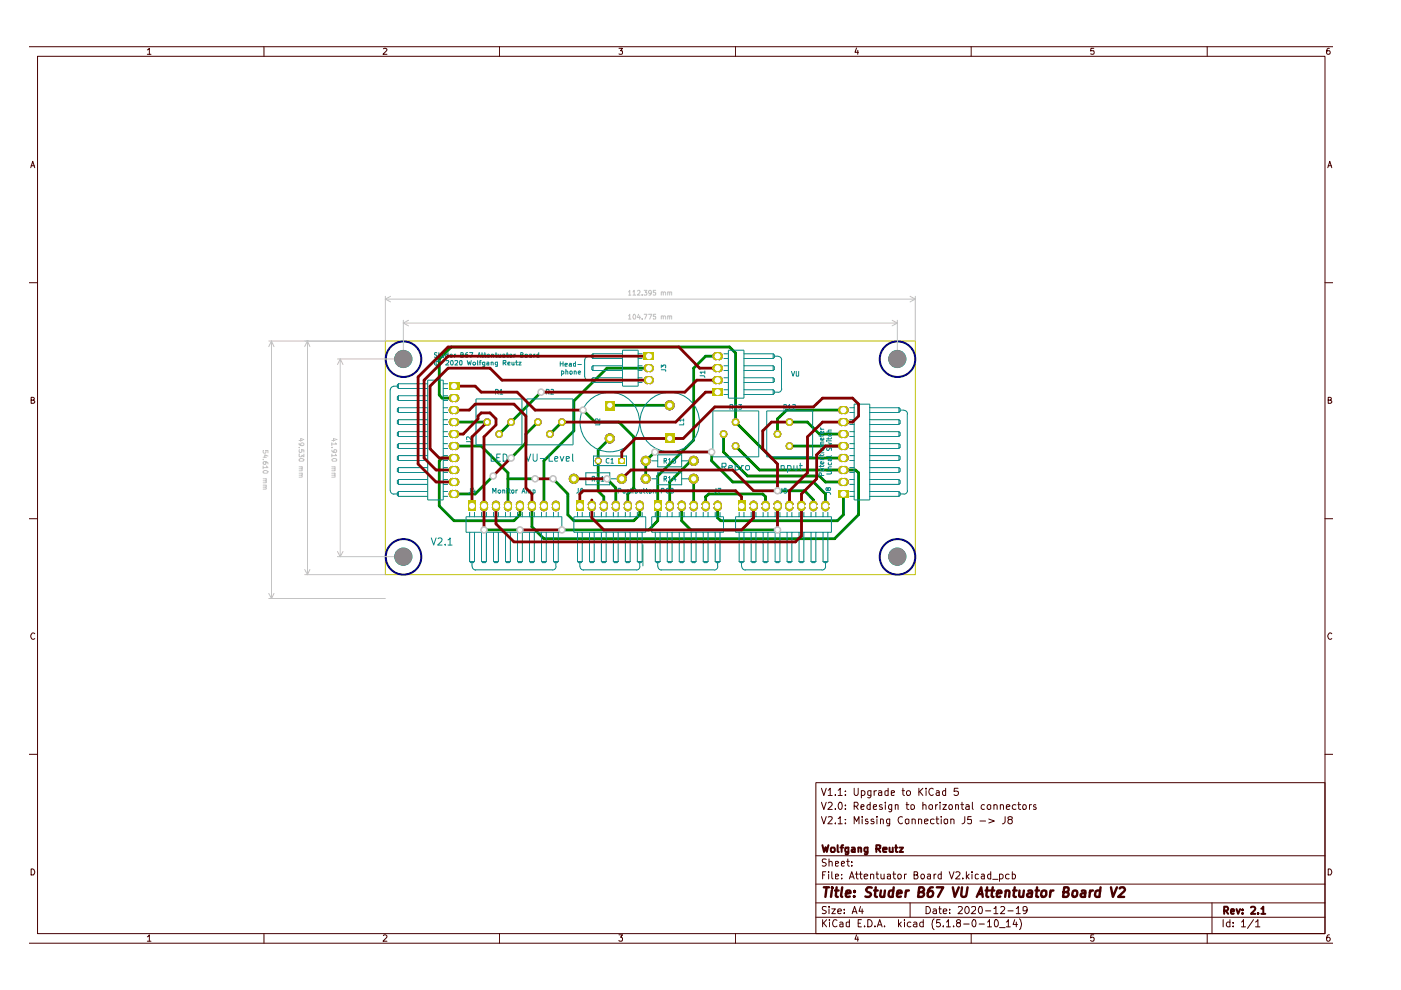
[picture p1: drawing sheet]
<svg xmlns="http://www.w3.org/2000/svg" width="297mm" height="210mm" viewBox="0 0 297 210" stroke-linecap="round" stroke-linejoin="round" font-family="sans-serif">
<g fill="none" stroke="#480000" stroke-width=".21">
<path d="M6.3 9.9h276.3M8 11.9h272.9v186.1h-272.9zM31.2 10.6l.5-.4v1.3M31.2 11.5h.8M56 9.9v2M81.3 10.3l.5-.1 .2 .4-.8 .9h.8M105.9 9.9v2M131.2 10.2h.8l-.4 .6h.3v.6h-.7M156 9.9v2M181.6 10.2l-.3 .9h.7M181.9 10.7v.8M205.9 9.9v2"/>
<path d="M231.9 10.2h-.6l-.1 .6h.7a.48 .48 0 0 1 0 .6 .48 .48 0 0 1-.7 0M255.9 9.9v2M281.9 10.2l-.5 .1-.1 1 .2 .2 .4-.1 .1-.4-.1-.2h-.6v.2M6.5 35.6l.4-1.4 .5 1.4M6.6 35.1h.7M281.5 35.6l.4-1.4 .5 1.4M281.6 35.1h.7M6.3 59.9h1.7M280.9 59.9h1.7M6.6 84.8h.6v-.5l-.6-.1v1.3h.5l.3-.4-.4-.3M281.6 84.8h.6v-.5l-.6-.1v1.3h.5l.3-.4-.4-.3M6.3 110h1.7"/>
<path d="M280.9 110h1.7M7.4 134.4a.57 .57 0 0 0-.8 0 .57 .57 0 0 0 0 .8l.3 .4 .5-.2M282.4 134.4a.57 .57 0 0 0-.8 0 .57 .57 0 0 0 0 .8l.3 .4 .5-.2M6.3 159.9h1.7M280.9 159.9h1.7M173 165.9h107.9v32.1h-107.9zM174.2 173.1l.5 1.6 .5-1.6M174.2 170.1l.5 1.5 .5-1.5M174.2 167.1l.5 1.6 .5-1.6M175.6 173.2l.6-.1 .2 .5-.9 1.1h.9M175.6 170.3l.2-.2h.4l.2 .4-.9 1.1h.9M175.6 167.6l.4-.5v1.6"/>
<path d="M175.6 168.7h.8M177.1 174.5v.2M177.1 171.4v.2M177.1 168.5v.2M177.7 173.6l.4-.5v1.6M177.7 167.6l.4-.5v1.6M177.7 174.7h.9M177.7 168.7h.9M178.1 170.1a.89 .89 0 0 1 .3 1.4l-.2 .1a.88 .88 0 0 1-.1-1.5zM179.2 174.5v.2M179.2 173.7v.1M179.2 171.4v.2"/>
<path d="M179.2 170.7v.2M179.2 168.5v.2M179.2 167.7v.1M181.1 174.7v-1.6l.5 1.1 .5-1.1v1.6M181.1 170.9h.6a.47 .47 0 0 0 .3-.4 .47 .47 0 0 0-.3-.4h-.6v1.5M181.1 167.1v1.2l.3 .4h.3l.2-.4v-1.2M181.4 170.9l.5 .7M182.5 171.1l.7-.2-.2-.3-.4 .1-.1 .7 .2 .2 .4-.1M182.6 167.7a.52 .52 0 0 1 .8 .2l-.2 .7h-.6M182.6 167.6v1.6M182.8 173.1v.1M182.8 173.7v1"/>
<path d="M184 173.7h-.4l-.1 .1 .1 .4h.4v.4h-.5M184.5 170.7l-.4-.1-.3 .3v.5l.3 .2 .4-.1M184.5 170.1v1.5M184.7 167.6v1.2l-.3 .4-.4-.1M184.7 167.7l-.5-.1-.2 .2v.7l.2 .2 .5-.1M185.2 171.1l.6-.2v-.2l-.5-.1-.1 .3v.5l.1 .2 .5-.1M185.3 173.7h-.4l-.2 .1v.3l.6 .1v.4h-.6M185.3 167.6v1.1M185.8 167.6l-.5 .3M185.9 173.1v.1M185.9 173.7v1M186.3 167.7l.4-.1 .2 .2v.9"/>
<path d="M186.7 173.7h.4l.2 .1v.9M186.7 173.7v1M186.9 168l-.6 .1v.5h.6M187 170.7a.35 .35 0 0 0-.4-.1 .35 .35 0 0 0-.2 .3l.7 .5-.2 .2-.5-.1M187.7 170.1v.2M187.7 170.6v1M188.3 167.7l-.4-.1-.3 .2v.7l.3 .2 .4-.1M188.3 167.1v1.6M188.6 173.7v1.4h-.6M188.6 173.7h-.4l-.2 .2v.6l.2 .2 .4-.1M189 168.1l.7-.1-.2-.4-.5 .1v.9h.6M189.1 170.6v1.3l-.3 .2-.3-.1"/>
<path d="M189.1 170.7l-.5-.1-.2 .3v.5l.2 .2 .5-.1M189.8 170.8l.2-.2 .4 .1v.9M189.8 170.6v1M191.3 167.6h.5M191.3 173.2a.71 .71 0 0 0-.9 .6 .71 .71 0 0 0 .9 .8v-.1M191.4 167.1v1.3l.4 .3M192 173.7h.7l-.1 .9-.4 .1-.2-.2zM192.1 170.6h.6M192.2 167.9a.47 .47 0 0 1 .4-.3 .47 .47 0 0 1 .4 .3v.4l-.3 .4-.4-.2zM192.3 170.1v1.3l.4 .2M193.1 170.8l.3-.2 .3 .1 .2 .7a.45 .45 0 0 1-.8 0zM193.4 173.7h.4l.3 .1v.9"/>
<path d="M193.4 173.7v1M194.7 173.7h.5l.2 .1v.9M194.7 173.7v1M194.8 167.1v1.6M195 167.8l.7 .9M195.7 170.8l.1-.2 .5 .1v.9M195.7 170.1v1.5M195.7 167.1l-.9 .9M196 174.2l.8-.2-.1-.3h-.4l-.3 .1 .1 .8h.6M196.3 167.1v.2M196.3 167.6v1.1M197 170.8l.3-.2 .4 .2-.1 .7a.45 .45 0 0 1-.7-.1z"/>
<path d="M197.9 167.3l-.1-.1a.73 .73 0 0 0-.9 .5 .73 .73 0 0 0 .4 .9l.3 .1 .3-.2M198 173.7h-.4l-.3 .2 .1 .7h.6M198.4 170.6v1M198.5 173.7h.6M198.5 167.7l.5-.1 .1 .2v.9M198.6 173.1v1.3l.5 .3M198.8 170.6l-.4 .3M199.1 168l-.6 .2 .1 .5 .5-.1M199.3 170.1v.2M199.3 170.6v1M199.6 173.1v.1M199.6 173.7v1"/>
<path d="M199.9 170.6h.8l-.8 1h.8M200.2 173.7h.7l-.1 .9-.4 .1-.2-.2zM200.5 167.7l-.4-.1-.3 .3 .1 .6 .2 .2 .4-.1M200.5 167.1v1.6M201.3 170.8l.1-.2 .4 .1v.8l-.4 .1-.2-.2zM201.6 173.7h.4l.3 .1v.9M201.6 173.7v1M202.6 170.8l.2-.2 .4 .1v.9M202.6 170.6v1M203.1 167.1h-.7l-.1 .7h.8v.7l-.2 .2-.6-.2M203.7 170.6h.6M204 170.1v1.3l.3 .2"/>
<path d="M204.6 173.1v1.1a.55 .55 0 0 1-.6 .5M204.8 170.7h.6l.1 .9M205.5 170.9l-.5 .1-.3 .3 .3 .3 .5-.1M205.9 173.1h-.7l-.1 .7 .8-.1v.9l-.5 .1-.3-.2M206.2 170.1v1.3l.1 .2M207.8 174.1h1.2M208.7 170.7l-.4-.1-.3 .3v.5l.3 .2 .4-.1M209.4 170.8l.1-.2 .6 .2-.1 .7-.5 .1-.2-.2zM209.6 173.7l1.2 .4-1.2 .4M210.7 170.8l.2-.2 .4 .1 .1 .9M210.7 170.6v1M212.1 170.8l.1-.1a.36 .36 0 0 1 .6 .2v.7"/>
<path d="M212.1 170.6v1M213.1 173.1v1.1a.55 .55 0 0 1-.6 .5M213.4 171.1l.7-.2-.1-.2-.4-.1-.2 .3v.5l.2 .2 .4-.1M214 173.7l-.3-.2a.48 .48 0 0 1 .5-.4 .48 .48 0 0 1 .4 .4l-.1 .2h-.5a.48 .48 0 0 0-.2 .8 .48 .48 0 0 0 .8 0 .48 .48 0 0 0-.3-.8M215.4 170.7h-.6l-.2 .7a.52 .52 0 0 0 .8 .1M215.8 170.6h.6M216 170.1v1.3l.4 .2M216.9 170.7l.4-.1 .3 .3v.5l-.3 .2h-.2l-.3-.2zM218.3 170.6v1M218.7 170.6l-.3 .1-.1 .2M219.6 170.7l-.3-.1-.2 .3 .4 .2 .2 .3-.2 .2-.4-.1M6.3 200h276.3"/>
<path d="M6.6 184.2a.71 .71 0 0 1 .7 .5 .71 .71 0 0 1-.2 .8h-.5zM31.2 198.6l.5-.4v1.4M31.2 199.6h.8M56 198v2M81.3 198.4l.1-.2h.4l.2 .4-.8 1h.8M105.9 198v2M131.2 198.2h.8l-.4 .5 .4 .3-.1 .5-.5 .1-.2-.2M156 198v2M173 194.5h107.9M173 191.4h107.9M173 187.5h107.9M173 181.4h107.9"/>
<path d="M174.4 195v1.5M174.4 185.5h.4M174.6 195.7l.7 .8M175.1 184.8h-.7v1.6M175.2 192.3h-.8a.61 .61 0 0 0 .1 .6 .61 .61 0 0 0 .6 .2l.1 .4a.6 .6 0 0 1-.9 .1M175.2 182.2h-.8a.53 .53 0 0 0 .1 .6 .53 .53 0 0 0 .5 .2l.2 .2-.2 .4h-.7M175.3 195l-.9 .9M175.7 184.8v.2M175.7 185.3v1.1M175.8 192.2v.2M175.8 182.8l.1-.1a.36 .36 0 0 1 .5 .2v.7M175.8 182.1v1.5"/>
<path d="M175.8 192.7v1M175.9 195v.2M175.9 195.5v1M176.4 192.7h.7l-.7 1h.7M176.4 184.8v1.3l.2 .3M177.1 185.8l.7-.1-.2-.4-.5 .1v.9h.6M177.1 183.1l.7-.1-.2-.4-.5 .1v.9h.6M177.5 195.2l-.4-.2a.78 .78 0 0 0-.6 .7 .78 .78 0 0 0 .6 .8l.4-.2M177.6 193.2l.8-.1-.1-.3-.4-.1-.3 .3v.5l.3 .2 .4-.1M178.1 195.6h.5l.1 .9M178.4 183.1l.7-.1-.2-.4-.4 .1-.1 .7 .2 .2h.4M178.5 186.2v.2"/>
<path d="M178.5 185.4v.1M178.7 195.9l-.6 .1v.4h.6M179 193.5v.2M179 192.8v.2M179.5 182.6h.6M179.7 182.1v1.3l.4 .2M180.1 195.6l-.4-.1-.3 .2v.6l.3 .2 .4-.1M180.1 186.4l.5-1.6 .5 1.6M180.1 195v1.5M180.3 185.9h.6M180.6 183.5v.1M180.6 182.7v.2"/>
<path d="M180.7 193.7l.5-1.5 .5 1.5M180.8 193.3h.7M181.4 185.3h.5M181.6 198.2l-.3 .9h.7M181.6 184.8v1.3l.3 .3M181.9 198.6v1M181.9 195.7h.6M182.2 185.3h.6M182.5 192.2l-.4 1h.9M182.5 184.8v1.3l.3 .3M182.6 195h-.7v1.5h.7M182.8 192.7v1"/>
<path d="M183.2 185.8l.8-.1-.1-.3-.4-.1-.3 .2 .1 .8h.6M183.3 196.3v.2M184 195a.78 .78 0 0 1 .9 .7 .78 .78 0 0 1-.9 .8zM184.6 185.5l.2-.2 .5 .2v.9M184.6 185.3v1.1M185.5 196.3v.2M185.8 185.3h.5M185.9 184.8v1.3l.4 .3M186 196.5l.5-1.5 .5 1.5M186.2 196.1h.7M186.8 185.3v.8a.37 .37 0 0 0 .3 .3 .37 .37 0 0 0 .4-.2M187.5 185.3v1.1"/>
<path d="M187.5 196.3v.2M188.1 185.4l.5-.1 .2 .2v.9M188.8 185.7l-.7 .1v.5h.7M189.3 185.3h.6M189.5 184.8v1.3l.4 .3M190.4 185.4l.4-.1 .3 .3v.4l-.3 .4-.4-.1zM190.5 195v1.5M190.7 195.9l.4 .6M191.1 195.5l-.6 .6M191.8 195v.2M191.8 185.3v1.1M191.8 195.5v1"/>
<path d="M192.2 185.3l-.4 .3M193 191.4v3.1M193.1 195.6h-.6l-.1 .7a.52 .52 0 0 0 .7 .1M193.7 195.6h.6l.1 .9M193.8 185.5h.7v-.6l-.7-.1v1.6h.6a.45 .45 0 0 0 .3-.5 .45 .45 0 0 0-.4-.4M194.4 195.9h-.5l-.3 .3 .3 .3 .5-.1M195.5 185.3h.2l.3 .3v.4l-.3 .4h-.2l-.3-.4v-.4zM195.7 195.6h-.5l-.2 .7a.52 .52 0 0 0 .7 .1M195.7 195v1.5M196.3 192.2a.78 .78 0 0 1 1 .8 .78 .78 0 0 1-1 .7zM196.7 185.4h.6v1M197.3 185.7l-.7 .2 .2 .5 .5-.1"/>
<path d="M197.9 192.8h.6v.9M198 194.8a1.74 1.74 0 0 0 0 2.3M198 185.3v1.1M198.5 185.3l-.5 .3M198.5 193.1h-.5l-.2 .3 .2 .3 .5-.1M199.1 192.7h.5M199.2 192.2v1.3l.4 .2M199.3 195h-.7l-.1 .7 .2-.1 .5 .1 .2 .6-.3 .2h-.4l-.2-.2M199.6 185.4l-.5-.1-.2 .3 .1 .6 .1 .2 .5-.1M199.6 184.8v1.6M200 193.2l.7-.1v-.3l-.5-.1-.2 .3v.5l.2 .2 .5-.1M200 196.3v.2"/>
<path d="M200.7 195.5l.4-.5v1.5M200.7 196.5h.8M201.3 184.8l.5 1.6 .5-1.6M201.3 193.5v.2M201.3 192.8v.2M202.2 196.3v.2M202.7 185v-.1a.6 .6 0 0 1 .8 .2v.4l-.9 .9h.9M203.1 195.7l-.3-.3 .1-.2 .2-.2 .4 .1 .1 .4-.7 .2-.1 .2v.4a.52 .52 0 0 0 .8 0v-.5l-.2-.1M203.2 192.4l.2-.2h.3l.3 .4-.9 1.1h.9M204.1 186.2v.2M204.3 195.9h1.2M204.7 192.4l.3-.2a.82 .82 0 0 1 .5 .8 .82 .82 0 0 1-.5 .7 .93 .93 0 0 1-.3-1.3z"/>
<path d="M204.9 184.8v1.6M205 185.8l.5 .6M205.5 185.3l-.6 .6M205.9 198v2M206 192.4l.2-.2 .6 .1v.6l-.9 .8h.9M206.1 184.8v.2M206.1 185.3v1.1M206.4 195a.89 .89 0 0 1 .4 1.4l-.2 .1a.88 .88 0 0 1-.2-1.5zM207.4 185.4l-.4-.1-.2 .3v.7h.6M207.6 195.9h1.1M207.8 192.2a.89 .89 0 0 1 .3 1.4l-.2 .1a.88 .88 0 0 1-.1-1.5zM208.1 185.4l.4-.1 .2 .2v.9"/>
<path d="M208.7 185.7l-.7 .2 .2 .5 .5-.1M209 193.1h1.1M209.4 195.5l.4-.5v1.5M209.4 196.5h.8M210.1 185.4l-.5-.1-.2 .3 .1 .6 .1 .2 .5-.1M210.1 184.8v1.6M210.5 186.4h1.1M210.7 192.6h.2l.3-.4v1.5M210.7 193.7h.9M210.9 195.2l.3-.2a.82 .82 0 0 1 .5 .7 .82 .82 0 0 1-.5 .8l-.3-.2-.1-.4zM211.9 185.4a.52 .52 0 0 1 .8 .2l-.2 .7h-.6M211.9 196.7h1.2"/>
<path d="M211.9 185.3v1.6M212.2 192.4l.1-.2h.5l.2 .4-.9 1.1h.9M213.4 195.5l.4-.5v1.5M213.4 196.5h.8M213.7 193.1h1.1M214 185.4a.52 .52 0 0 0-.8 .2l.2 .7h.6M214.6 185.4l.5-.1 .2 .3-.1 .6-.1 .2-.5-.1M214.6 184.8v1.6M215.1 195l-.3 1h.9M215.5 192.6l.4-.4v1.5M215.5 193.7h.8M215.5 195.5v1"/>
<path d="M216.2 194.8a1.74 1.74 0 0 1 0 2.3M217.8 192.9l-.2 .2-.7-.1 .1-.7 .4-.1 .3 .2a1.05 1.05 0 0 1-.4 1.3h-.3M231.9 198.2h-.6l-.1 .7 .3-.2 .4 .1v.7l-.4 .1-.3-.2M255.9 198v2M257 191.4v6.6M259.3 195v1.5M260.8 195.6l-.5-.1-.3 .3v.5l.3 .2 .5-.1M260.8 195v1.5M261.5 196.3v.2M261.5 195.6v.1M263.2 195.5l.5-.5v1.5M263.2 196.5h.9"/>
<path d="M265.8 195l-1.3 1.8M266.2 195.5l.5-.5v1.5M266.2 196.5h.9M281.6 184.2a.71 .71 0 0 1 .7 .5 .71 .71 0 0 1-.2 .8h-.5zM281.9 198.2a.58 .58 0 0 0-.6 .6v.7l.5 .1 .2-.3v-.3l-.2-.3h-.3l-.2 .3"/>
</g>
<g fill="none" stroke="#480000" stroke-width=".42">
<path d="M174.4 179.2l.3 1.4 .3-1 .3 1 .3-1.4M176.2 179.8h.7l.1 .6-.2 .2h-.6zM177.6 179.2v1.3l.2 .1M178.2 179.7h.6M178.8 179.2l-.4 .1v1.3M180.6 179.7h.5l.1 .2v.7h-.6v-.5l.6-.1M182 179.8l.5-.1 .1 .9M182 179.7v.9M185.8 180l.8-.1v-.6l-.8-.1v1.4M186.1 180l.5 .6M188.6 179.7l.1 .9h.6M189.3 179.7v.9"/>
<path d="M189.8 179.7h.5M189.9 179.2v1.3l.1 .1h.3M190.7 179.7h.8l-.8 .9h.8M179.9 180.6h-.6v-.9h.6v1.2l-.3 .2h-.3M183.9 180.6h-.6v-.6l.1-.3h.5v1.2l-.2 .2h-.4M187.2 180.1l.8-.1-.1-.3h-.6l-.1 .2 .1 .7h.6M259.5 193.1h.6a.47 .47 0 0 0 .3-.4 .47 .47 0 0 0-.3-.5h-.6v1.6M259.9 193.1l.5 .7M261 193.3l.7-.1-.2-.5-.4 .1-.1 .8 .2 .2 .4-.1M262.2 192.7l.3 1.1 .4-1.1M263.4 193.6v.2M263.4 192.8v.2"/>
<path d="M265.2 192.4l.6-.2 .3 .4v.3l-.9 .9h.9M266.7 193.6v.2M267.4 192.7l.4-.5v1.6M267.4 193.8h.9"/>
</g>
<g fill="none" stroke="#480000" stroke-width=".51">
<path d="M174.7 188.1h1.1M175.3 188.1l-.3 2.1M176.4 188.8l-.2 1.4M176.4 188.1v.3M177 188.8h.8M177.4 188.1l-.2 1.8 .4 .3M178.6 188.1l-.3 1.8 .3 .3M179.3 189.5l1-.2v-.4h-.8l-.2 1 .3 .3 .6-.1M181.1 190v.2M181.2 188.9v.2M184.8 188.2h-.9a.45 .45 0 0 0-.2 .7l.8 .4 .2 .4-.5 .5-.7-.1M185.3 188.8h.8"/>
<path d="M185.7 188.1l-.2 1.8 .4 .3M186.8 188.8l-.1 1.3 .5 .1 .3-.2M187.6 188.8l-.1 1.4M189.4 188.9l-.5-.1-.3 .2-.1 1a.64 .64 0 0 0 .8 .1M189.5 188.1l-.3 2.1M190.2 189.5l1-.2-.1-.4h-.8l-.1 1 .2 .3 .6-.1M192.1 188.8l-.2 1.4M192.7 188.8l-.4 .1-.3 .3M194.8 189.1h.7l.3-.2 .1-.3-.2-.4-.8-.1-.3 2.1h.8a.53 .53 0 0 0 .5-.4 .53 .53 0 0 0-.2-.6l-.2-.1M197.8 188.1a.83 .83 0 0 0-1 .9l-.1 1 .7 .2a.73 .73 0 0 0 .1-1.3l-.6 .1-.2 .3M198.6 188.1h1.4l-1.1 2.1M202 188.1l.4 2.1 .9-2.1"/>
<path d="M204 188.1l-.1 1.9a.6 .6 0 0 0 1-.3l.2-1.6M207.1 190.2l.9-2.1 .4 2.1M207.3 189.6h1M209 188.8h.7M209.3 188.1l-.2 1.8 .4 .3M210.1 188.8h.7M210.5 188.1l-.3 1.8 .5 .3M211.3 189.5l1-.2v-.4l-.5-.1-.3 .1-.1 .2-.1 1h.8M213.2 189l.3-.2 .5 .1v1.3M213.3 188.8l-.2 1.4M214.8 188.8h.8M215.1 188.1l-.2 1.8 .2 .3h.3"/>
<path d="M216.2 188.8l-.1 1.1a.49 .49 0 0 0 .8 .1M217.1 188.8l-.2 1.4M218 188.9h.8l-.1 1.3M218.8 189.3l-.7 .1-.3 .3v.2l.2 .3 .7-.1M219.5 188.8h.8M219.9 188.1l-.2 2 .4 .1M220.9 189a.69 .69 0 0 1 .9 0v.7a.57 .57 0 0 1-.5 .5 .57 .57 0 0 1-.6-.5zM222.8 188.8l-.2 1.4M223.4 188.8l-.5 .1-.2 .3M225.5 189.1h.6a.62 .62 0 0 0 .4-.9l-.9-.1-.2 2.1h.7l.5-.5a.46 .46 0 0 0-.5-.6M227.5 189l.3-.2a.46 .46 0 0 1 .6 .4l-.1 .8-.4 .2a.46 .46 0 0 1-.6-.5zM229.4 188.9h.7l-.1 1.3"/>
<path d="M230.1 189.3l-.7 .1-.3 .3 .1 .4 .2 .1 .6-.1M231.1 188.8l-.1 1.4M231.7 188.8l-.4 .1-.2 .3M233.3 188.9l-.6-.1a.89 .89 0 0 0-.5 1.2l.3 .2 .6-.1M233.3 188.1l-.2 2.1M235.5 188.1l.5 2.1 .8-2.1M237.4 188.4l.1-.2 .7-.1 .3 .6-1.4 1.5h1.2"/>
</g>
<g fill="#848400">
<path d="M135 106.4a.87 .87 0 0 1 1-.2 .87 .87 0 0 1 .5 .8h-1.7z"/>
<path d="M134.8 107.5h1.7a.87 .87 0 0 1-.9 .9 .87 .87 0 0 1-.8-.9z"/>
<path d="M134.8 107h1.7v.5h-1.7z"/>
<path d="M141.4 106.4a.87 .87 0 0 1 .9-.2 .87 .87 0 0 1 .6 .8h-1.8z"/>
<path d="M141.1 107.5h1.8a.87 .87 0 0 1-.9 .9 .87 .87 0 0 1-.9-.9z"/>
<path d="M141.1 107h1.7v.5h-1.7z"/>
<path d="M138.6 106.2h1.7v2.2h-1.7z"/>
<path d="M151.5 106.4a.87 .87 0 0 1 1-.2 .87 .87 0 0 1 .5 .8h-1.7z"/>
<path d="M151.3 107.5h1.7a.87 .87 0 0 1-.9 .9 .87 .87 0 0 1-.8-.9z"/>
<path d="M151.3 107h1.7v.5h-1.7z"/>
<path d="M149 106.4a.87 .87 0 0 1 .9-.2 .87 .87 0 0 1 .6 .8h-1.8z"/>
<path d="M148.7 107.5h1.8a.87 .87 0 0 1-.9 .9 .87 .87 0 0 1-.9-.9z"/>
<path d="M148.8 107h1.7v.5h-1.7z"/>
<path d="M161.7 106.4a.87 .87 0 0 1 .9-.2 .87 .87 0 0 1 .6 .8h-1.8z"/>
<path d="M161.4 107.5h1.8a.87 .87 0 0 1-.9 .9 .87 .87 0 0 1-.9-.9z"/>
<path d="M161.5 107h1.7v.5h-1.7z"/>
<path d="M159.2 106.4a.87 .87 0 0 1 .9-.2 .87 .87 0 0 1 .5 .8h-1.7z"/>
<path d="M158.9 107.5h1.7a.87 .87 0 0 1-.8 .9 .87 .87 0 0 1-.9-.9z"/>
<path d="M158.9 107h1.7v.5h-1.7z"/>
<path d="M156.4 106.2h1.7v2.2h-1.7z"/>
<path d="M171.9 106.4a.87 .87 0 0 1 .9-.2 .87 .87 0 0 1 .5 .8h-1.7z"/>
<path d="M171.6 107.5h1.7a.87 .87 0 0 1-.8 .9 .87 .87 0 0 1-.9-.9z"/>
<path d="M171.6 107h1.7v.5h-1.7z"/>
<path d="M174.4 106.4a.87 .87 0 0 1 .9-.2 .87 .87 0 0 1 .6 .8h-1.8z"/>
<path d="M174.1 107.5h1.8a.87 .87 0 0 1-.9 .9 .87 .87 0 0 1-.9-.9z"/>
<path d="M174.2 107h1.7v.5h-1.7z"/>
<path d="M169.3 106.4a.87 .87 0 0 1 1-.2 .87 .87 0 0 1 .5 .8h-1.7z"/>
<path d="M169.1 107.5h1.7a.87 .87 0 0 1-.9 .9 .87 .87 0 0 1-.8-.9z"/>
<path d="M169.1 107h1.7v.5h-1.7z"/>
<path d="M166.8 106.4a.87 .87 0 0 1 .9-.2 .87 .87 0 0 1 .6 .8h-1.8z"/>
<path d="M166.5 107.5h1.8a.87 .87 0 0 1-.9 .9 .87 .87 0 0 1-.9-.9z"/>
<path d="M166.5 107h1.7v.5h-1.7z"/>
<path d="M164.2 106.4a.87 .87 0 0 1 1-.2 .87 .87 0 0 1 .5 .8h-1.7z"/>
<path d="M164 107.5h1.7a.87 .87 0 0 1-.9 .9 .87 .87 0 0 1-.8-.9z"/>
<path d="M164 107h1.7v.5h-1.7z"/>
<path d="M177.9 94l.7-.3v1.7a.87 .87 0 0 1-.8-.5 .87 .87 0 0 1 .1-.9z"/>
<path d="M179.1 93.7a.87 .87 0 0 1 .8 .9 .87 .87 0 0 1-.8 .8z"/>
<path d="M178.6 93.7h.5v1.7h-.5z"/>
<path d="M177.9 96.5l.7-.3v1.8a.87 .87 0 0 1-.8-.6 .87 .87 0 0 1 .1-.9z"/>
<path d="M179.1 96.2a.87 .87 0 0 1 .8 .9 .87 .87 0 0 1-.8 .9z"/>
<path d="M178.6 96.3h.5v1.7h-.5z"/>
<path d="M177.9 99l.7-.2v1.7a.87 .87 0 0 1-.8-.5 .87 .87 0 0 1 .1-1z"/>
<path d="M179.1 98.8a.87 .87 0 0 1 .8 .9 .87 .87 0 0 1-.8 .8z"/>
<path d="M178.6 98.8h.5v1.7h-.5z"/>
<path d="M177.9 101.6l.7-.3v1.8a.87 .87 0 0 1-.8-.6 .87 .87 0 0 1 .1-.9z"/>
<path d="M179.1 101.3a.87 .87 0 0 1 .8 .9 .87 .87 0 0 1-.8 .9z"/>
<path d="M178.6 101.3h.5v1.7h-.5z"/>
<path d="M177.7 103.9h2.2v1.7h-2.2z"/>
<path d="M151.3 74.9l.6-.2v1.7a.87 .87 0 0 1-.8-.5 .87 .87 0 0 1 .2-1z"/>
<path d="M152.4 74.7a.87 .87 0 0 1 .9 .8 .87 .87 0 0 1-.9 .9z"/>
<path d="M151.9 74.7h.5v1.7h-.5z"/>
<path d="M137.8 79.7a.87 .87 0 0 1 .8 .9 .87 .87 0 0 1-.8 .9z"/>
<path d="M136.7 80l.6-.3v1.8a.87 .87 0 0 1-.8-.6 .87 .87 0 0 1 .2-.9z"/>
<path d="M137.3 79.8h.5v1.6h-.5z"/>
<path d="M137.8 77.2a.87 .87 0 0 1 .8 .9 .87 .87 0 0 1-.8 .8z"/>
<path d="M136.7 77.4l.6-.2v1.7a.87 .87 0 0 1-.8-.5 .87 .87 0 0 1 .2-1z"/>
<path d="M137.3 77.2h.5v1.7h-.5z"/>
<path d="M136.5 74.7h2.2v1.7h-2.2z"/>
<path d="M177.9 88.9l.7-.3v1.8a.87 .87 0 0 1-.8-.6 .87 .87 0 0 1 .1-.9z"/>
<path d="M179.1 88.6a.87 .87 0 0 1 .8 .9 .87 .87 0 0 1-.8 .9z"/>
<path d="M178.6 88.6h.5v1.7h-.5z"/>
<path d="M177.9 86.3l.7-.2v1.7a.87 .87 0 0 1-.8-.5 .87 .87 0 0 1 .1-1z"/>
<path d="M179.1 86.1a.87 .87 0 0 1 .8 .9 .87 .87 0 0 1-.8 .8z"/>
<path d="M178.6 86.1h.5v1.7h-.5z"/>
<path d="M177.9 91.4l.7-.2v1.7a.87 .87 0 0 1-.8-.5 .87 .87 0 0 1 .1-1z"/>
<path d="M179.1 91.2a.87 .87 0 0 1 .8 .8 .87 .87 0 0 1-.8 .9z"/>
<path d="M178.6 91.2h.5v1.7h-.5z"/>
<path d="M151.3 77.4l.6-.2v1.7a.87 .87 0 0 1-.8-.5 .87 .87 0 0 1 .2-1z"/>
<path d="M152.4 77.2a.87 .87 0 0 1 .9 .9 .87 .87 0 0 1-.9 .8z"/>
<path d="M151.9 77.2h.5v1.7h-.5z"/>
<path d="M151.3 80l.6-.3v1.8a.87 .87 0 0 1-.8-.6 .87 .87 0 0 1 .2-.9z"/>
<path d="M152.4 79.7a.87 .87 0 0 1 .9 .9 .87 .87 0 0 1-.9 .9z"/>
<path d="M151.9 79.8h.5v1.6h-.5z"/>
<path d="M151 82.3h2.2v1.7h-2.2z"/>
<path d="M141 91.9h2v2.1h-2z"/>
<path d="M146.5 106.4a.87 .87 0 0 1 .9-.2 .87 .87 0 0 1 .5 .8h-1.7z"/>
<path d="M146.2 107.5h1.7a.87 .87 0 0 1-.8 .9 .87 .87 0 0 1-.9-.9z"/>
<path d="M146.2 107h1.7v.5h-1.7z"/>
<path d="M143.9 106.4a.87 .87 0 0 1 1-.2 .87 .87 0 0 1 .5 .8h-1.7z"/>
<path d="M143.7 107.5h1.7a.87 .87 0 0 1-.9 .9 .87 .87 0 0 1-.8-.9z"/>
<path d="M143.7 107h1.7v.5h-1.7z"/>
<path d="M132.5 106.4a.87 .87 0 0 1 .9-.2 .87 .87 0 0 1 .6 .8h-1.8z"/>
<path d="M132.2 107.5h1.8a.87 .87 0 0 1-.9 .9 .87 .87 0 0 1-.9-.9z"/>
<path d="M132.2 107h1.7v.5h-1.7z"/>
<path d="M129.9 106.4a.87 .87 0 0 1 1-.2 .87 .87 0 0 1 .5 .8h-1.7z"/>
<path d="M129.7 107.5h1.7a.87 .87 0 0 1-.8 .9 .87 .87 0 0 1-.9-.9z"/>
<path d="M129.7 107h1.7v.5h-1.7z"/>
<path d="M127.4 106.4a.87 .87 0 0 1 .9-.2 .87 .87 0 0 1 .6 .8h-1.8z"/>
<path d="M127.1 107.5h1.8a.87 .87 0 0 1-.9 .9 .87 .87 0 0 1-.9-.9z"/>
<path d="M127.2 107h1.7v.5h-1.7z"/>
<path d="M124.9 106.4a.87 .87 0 0 1 .9-.2 .87 .87 0 0 1 .5 .8h-1.7z"/>
<path d="M124.6 107.5h1.7a.87 .87 0 0 1-.8 .9 .87 .87 0 0 1-.9-.9z"/>
<path d="M124.6 107h1.7v.5h-1.7z"/>
<path d="M122.1 106.2h1.7v2.2h-1.7z"/>
<path d="M114.7 106.4a.87 .87 0 0 1 .9-.2 .87 .87 0 0 1 .6 .8h-1.8z"/>
<path d="M114.4 107.5h1.8a.87 .87 0 0 1-.9 .9 .87 .87 0 0 1-.9-.9z"/>
<path d="M114.5 107h1.7v.5h-1.7z"/>
<path d="M117.2 106.4a.87 .87 0 0 1 1-.2 .87 .87 0 0 1 .5 .8h-1.7z"/>
<path d="M117 107.5h1.7a.87 .87 0 0 1-.8 .9 .87 .87 0 0 1-.9-.9z"/>
<path d="M117 107h1.7v.5h-1.7z"/>
<path d="M112.2 106.4a.87 .87 0 0 1 .9-.2 .87 .87 0 0 1 .5 .8h-1.7z"/>
<path d="M111.9 107.5h1.7a.87 .87 0 0 1-.8 .9 .87 .87 0 0 1-.9-.9z"/>
<path d="M111.9 107h1.7v.5h-1.7z"/>
<path d="M109.6 106.4a.87 .87 0 0 1 1-.2 .87 .87 0 0 1 .5 .8h-1.7z"/>
<path d="M109.4 107.5h1.7a.87 .87 0 0 1-.9 .9 .87 .87 0 0 1-.8-.9z"/>
<path d="M109.4 107h1.7v.5h-1.7z"/>
<path d="M107.1 106.4a.87 .87 0 0 1 .9-.2 .87 .87 0 0 1 .6 .8h-1.8z"/>
<path d="M106.8 107.5h1.8a.87 .87 0 0 1-.9 .9 .87 .87 0 0 1-.9-.9z"/>
<path d="M106.8 107h1.7v.5h-1.7z"/>
<path d="M104.5 106.4a.87 .87 0 0 1 1-.2 .87 .87 0 0 1 .5 .8h-1.7z"/>
<path d="M104.3 107.5h1.7a.87 .87 0 0 1-.8 .9 .87 .87 0 0 1-.9-.9z"/>
<path d="M104.3 107h1.7v.5h-1.7z"/>
<path d="M102 106.4a.87 .87 0 0 1 .9-.2 .87 .87 0 0 1 .6 .8h-1.8z"/>
<path d="M101.7 107.5h1.8a.87 .87 0 0 1-.9 .9 .87 .87 0 0 1-.9-.9z"/>
<path d="M101.8 107h1.7v.5h-1.7z"/>
<path d="M99.2 106.2h1.7v2.2h-1.7z"/>
<path d="M96.5 103.9a.87 .87 0 0 1 .9 .8 .87 .87 0 0 1-.9 .9z"/>
<path d="M95.4 104.1l.6-.2v1.7a.87 .87 0 0 1-.8-.5 .87 .87 0 0 1 .2-1z"/>
<path d="M96 103.9h.5v1.7h-.5z"/>
<path d="M96.5 101.3a.87 .87 0 0 1 .9 .9 .87 .87 0 0 1-.9 .9z"/>
<path d="M95.4 101.6l.6-.3v1.8a.87 .87 0 0 1-.8-.6 .87 .87 0 0 1 .2-.9z"/>
<path d="M96 101.3h.5v1.7h-.5z"/>
<path d="M96.5 96.2a.87 .87 0 0 1 .9 .9 .87 .87 0 0 1-.9 .9z"/>
<path d="M95.4 96.5l.6-.3v1.8a.87 .87 0 0 1-.8-.6 .87 .87 0 0 1 .2-.9z"/>
<path d="M96 96.3h.5v1.7h-.5z"/>
<path d="M96.5 98.8a.87 .87 0 0 1 .9 .9 .87 .87 0 0 1-.9 .8z"/>
<path d="M95.4 99l.6-.2v1.7a.87 .87 0 0 1-.8-.5 .87 .87 0 0 1 .2-1z"/>
<path d="M96 98.8h.5v1.7h-.5z"/>
<path d="M96.5 93.7a.87 .87 0 0 1 .9 .9 .87 .87 0 0 1-.9 .8z"/>
<path d="M95.4 94l.6-.3v1.7a.87 .87 0 0 1-.8-.5 .87 .87 0 0 1 .2-.9z"/>
<path d="M96 93.7h.5v1.7h-.5z"/>
<path d="M96.5 91.2a.87 .87 0 0 1 .9 .8 .87 .87 0 0 1-.9 .9z"/>
<path d="M95.4 91.4l.6-.2v1.7a.87 .87 0 0 1-.8-.5 .87 .87 0 0 1 .2-1z"/>
<path d="M96 91.2h.5v1.7h-.5z"/>
<path d="M96.5 88.6a.87 .87 0 0 1 .9 .9 .87 .87 0 0 1-.9 .9z"/>
<path d="M95.4 88.9l.6-.3v1.8a.87 .87 0 0 1-.8-.6 .87 .87 0 0 1 .2-.9z"/>
<path d="M96 88.6h.5v1.7h-.5z"/>
<path d="M96.5 86.1a.87 .87 0 0 1 .9 .9 .87 .87 0 0 1-.9 .8z"/>
<path d="M95.4 86.3l.6-.2v1.7a.87 .87 0 0 1-.8-.5 .87 .87 0 0 1 .2-1z"/>
<path d="M96 86.1h.5v1.7h-.5z"/>
<path d="M96.5 83.5a.87 .87 0 0 1 .9 .9 .87 .87 0 0 1-.9 .9z"/>
<path d="M95.4 83.8l.6-.3v1.8a.87 .87 0 0 1-.8-.6 .87 .87 0 0 1 .2-.9z"/>
<path d="M96 83.6h.5v1.7h-.5z"/>
<path d="M95.2 81h2.2v1.7h-2.2z"/>
<path d="M128.3 85h2v2h-2z"/>
<path d="M131.1 97.1h1.4v1.3h-1.4z"/>
<circle cx="136.9" cy="101.5" r="1.06"/>
<circle cx="136.9" cy="97.7" r="1.06"/>
<circle cx="142" cy="85.9" r="1.06"/>
<circle cx="167.4" cy="89.5" r=".8"/>
<circle cx="164.8" cy="92" r=".8"/>
<circle cx="167.4" cy="94.6" r=".8"/>
<circle cx="156" cy="89.5" r=".8"/>
<circle cx="153.4" cy="92" r=".8"/>
<circle cx="156" cy="94.6" r=".8"/>
<circle cx="147.1" cy="101.5" r="1.06"/>
<circle cx="147.1" cy="97.7" r="1.06"/>
<circle cx="131.8" cy="101.5" r="1.06"/>
<circle cx="121.7" cy="101.5" r="1.06"/>
<circle cx="103.3" cy="89.5" r=".8"/>
<circle cx="114" cy="89.5" r=".8"/>
<circle cx="116.6" cy="92" r=".8"/>
<circle cx="119.1" cy="89.5" r=".8"/>
<circle cx="105.8" cy="92" r=".8"/>
<circle cx="108.4" cy="89.5" r=".8"/>
<circle cx="129.3" cy="93" r="1.06"/>
<circle cx="126.8" cy="97.7" r=".72"/>
</g>
<g fill="none" stroke="#008400" stroke-width=".59">
<path d="M137.6 78.1h-8.9l-7 6.9v6.4l-6.4 6.3v9.6M152.1 75.5h-2.5l-2.5 2.6v15.2l-7.7 7.6v9.5l-1.8 2h-18.5M96.3 84.4h-2.6l-.6-.7v-7.6l2.6-2.5h59l1.3 1.2v14.7l7.6 7.6h15.2M96.3 94.6h5.7l5.7 5.6v7.1M96.3 89.5h7M96.3 97.1h-2.6l-.6 .6v9.6l3.2 3.1h12.7l1.2-1.3v-1.8M114 89.5l-2.5 2.5v1.9l-3.1 3.2M114.7 83.1l-8.9 8.9M119.1 89.5l-2.5 2.5M123.6 87l2.6 2.5h5l3.2 3.1v10.9l-1.3 1.2v2.6M129.3 85.9h12.7M129.3 93l-2.5 2.4v8.7l1.2 1.2v2"/>
<path d="M138.9 95.8l-2 1.9v3.8M147.1 97.7h-.6l-4.5 4.5v5.1M150.9 95.8v1.9l4.5 4.5h17.1l2.5 2.5v2.6M153.4 92v3.8l5.1 5.1h15.2l1.3 1.3h3.8M156 94.6l5 5.1h20.4l.6 .5v8.9l-5 5.1h-61.7l-2.5-2.5v-4.4M167.4 94.6h11.4M167.4 89.5h3.8l2.5 2.5h5.1M178.8 87h-12l-2 1.8v3.2M102.6 112.4h7.6M104.6 100.9l-3.8 3.8h-4.5M107.7 101.5h5.8M117.3 101.5l3.1 3.2v4.4l1.3 1.3h12.7l1.2-1.3v-1.8"/>
<path d="M128.7 101.5l1.9 2v3.8M144.5 107.3v3.1l2 2h18.3M147.1 101.5v5.8M149.6 107.3v-2l.7-.6h11.4l.6 .6v2M164.8 104.1h5.8l1.9 1.9v1.3M178.8 104.7v4.4l-1.3 1.3h-24.7l-.7-.6v-2.5"/>
</g>
<path d="M81.7 72.3h112.4v49.5h-112.4z" fill="none" stroke="#c2c200" stroke-width=".21"/>
<g fill="none" stroke="#000084" stroke-width=".42">
<circle cx="85.6" cy="76.2" r="3.8"/>
<circle cx="190.3" cy="76.2" r="3.8"/>
<circle cx="85.6" cy="118.1" r="3.8"/>
<circle cx="190.3" cy="118.1" r="3.8"/>
</g>
<g fill="none" stroke="#c2c2c2" stroke-width=".21">
<path d="M57.6 72.3v54.6M57.6 72.3l-.6 1.2M57.6 72.3l.5 1.2M65.2 72.3v49.5M65.2 72.3l-.6 1.2M65.2 72.3l.5 1.2M72.1 76.1v41.9M72.1 76.1l-.6 1.2M72.1 76.1l.6 1.2M81.7 62.8v9.5h-24.7M81.7 63.4h112.4M81.7 63.4l1.1 .6"/>
<path d="M82.8 62.8l-1.1 .6M85.5 68.5h104.7M85.5 67.9v8.2h-14M85.5 68.5l1.1 .6M86.6 67.9l-1.1 .6M133.3 61.9l.2-.3v1M133.3 67l.2-.4v1M133.3 62.6h.5M133.3 67.6h.5M134.2 61.9l.3-.3v1M134.2 62.6h.6M134.5 66.6a.53 .53 0 0 1 .3 .6 .53 .53 0 0 1-.4 .4l-.2-.5z"/>
<path d="M135.1 61.7l.5-.1 .1 .2-.6 .8h.6M135.4 66.6l-.3 .7h.7M135.6 67v.6M136.1 62.5v.1M136.1 67.6h.1M136.6 61.6h.6l-.4 .4 .4 .1-.1 .5-.5-.1M136.6 66.6h.6l-.5 1M137.5 66.6h.7l-.4 1M138.1 62.1l-.2 .1-.3-.1v-.5h.3l.2 .1v.6l-.2 .3h-.3M139 61.6h-.5v.5h.5l-.1 .5-.4-.1M139 66.6h-.5v.5h.5l-.1 .5h-.4M140.2 62.1l.2-.2 .2 .1v.6"/>
<path d="M140.2 67.1l.2-.1 .2 .1v.5M140.2 61.9v.7M140.2 67v.6M140.6 62.1l.2-.2 .3 .2v.5M140.6 67.1l.4-.1 .1 .1v.5M141.6 62.1l.1-.2 .3 .1v.6M141.6 67.1l.1-.1 .3 .1v.5M141.6 61.9v.7M141.6 67v.6M142 62.1l.2-.2 .2 .1v.6M142 67.1l.2-.1 .2 .1v.5M189.1 67.9l1.1 .6"/>
<path d="M190.2 67.9v8.2M190.2 68.5l-1.1 .6M193 62.8l1.1 .6M194.1 62.8v9.5M194.1 63.4l-1.1 .6M55.8 97.5h.1M55.8 99.9l.6-.2 .4 .4-.2 .2h-.6l-.2-.1zM55.8 96.9h.7M55.8 98.8v.6M55.9 95.5l-.1 .4 .2 .2 .4-.2-.1-.4h.5v.5M56.2 97.9l.2 .1v.4l-.2 .1-.4-.1v-.4a.75 .75 0 0 1 1 .1v.3M56.5 98.8l.3 .3h-1"/>
<path d="M56.8 96.7l-.7-.3v.6M63.4 94v.3l.4 .2 .5-.1v-.4l-.3-.1-.2 .2v.2l.2 .2M63.4 94.9h.1M63.4 97.4l.6-.2 .4 .3-.2 .3h-.6l-.2-.1zM63.4 93.4h.7M63.4 99h.7M63.5 95.3l-.1 .5h.6l-.1-.5 .5 .1v.4M63.5 96.3l-.1 .5 .2 .1 .4-.1v-.3l.4 .4v-.6M63.9 99.4l.2 .2-.1 .2h-.6M64 99v.4h-.6M64.4 93.2l-.6-.2v.6M70.4 94.9h.1"/>
<path d="M70.4 95.4v.4a.74 .74 0 0 0 1 0v-.4l-.4-.1-.2 .1v.4l.2 .1M70.4 97.5l.6-.3 .4 .2v.3l-.8 .1zM70.4 93.4h.6M70.4 99h.6M70.4 93.9v.6M70.4 96.3v.6M71 99v.4h-.6M71 99.4v.4h-.6M71.1 93.9l.3 .2h-1M71.1 96.3l.3 .3h-1M71.5 93.2l-.8-.2v.6M55.8 101.5h.7"/>
<path d="M55.8 102.9h.7M56.3 101.9l.2 .2-.1 .3h-.6M56.3 103.3l.2 .2-.1 .2h-.6M56.4 101.5v.4h-.6M56.4 102.9v.4h-.6M63.4 100.3h.7M63.9 100.8l.2 .1-.1 .3h-.6M64 100.3v.5h-.6M70.4 100.3h.6M71 100.3v.5h-.6M71 100.8v.4h-.6M71.5 118h14"/>
<path d="M71.5 116.9l.6 1.1M72.7 116.9l-.6 1.1M57 126.9h24.7M57 125.8l.6 1.1M58.1 125.8l-.5 1.1M64.6 121.8h17.1M64.6 120.7l.6 1.1M65.7 120.7l-.5 1.1"/>
</g>
<g fill="none" stroke="#008484" stroke-width=".21">
<path d="M92.6 74.8h-.5v.4l.5 .2v.3h-.5M93 76.6h-.5v.2v.3l.1 .2 .4-.1M93 75.1h.3M93 74.8v.8l.3 .2M93.6 75.1v.5l.2 .2 .3-.1M94.1 75.1v.7M94.6 76.5h.5l.1 .2-.7 .7h.7M95 75.2l-.3-.1-.2 .2 .1 .4h.4M95 74.8v1M95.4 75.4h.5l-.1-.3-.4 .2v.3l.2 .2 .2-.1M95.6 76.5h.1a.47 .47 0 0 1 .4 .4 .47 .47 0 0 1-.4 .5l-.2-.4zM96.4 75.1v.7"/>
<path d="M96.4 76.5h.6v.4l-.6 .5h.6M96.6 75.1l-.2 .2M97.5 76.5h.4l.1 .1-.1 .8h-.4v-.2zM97.7 75.3l.5-.1v-.4h-.5v1h.4l.2-.4-.3-.1M99.1 76.5l.2 .9 .2-.7 .2 .7 .2-.9M99.1 74.8h-.3l-.2 .8 .3 .2 .3-.2-.1-.4h-.4l-.1 .2M99.6 74.8h.6l-.4 1M100.2 77l.5-.2 .1 .4-.4 .2zM101.3 75.8l.3-1 .3 1M101.3 76.5v.9M101.3 75.5h.5M101.6 76.8h.4"/>
<path d="M102 76.5h-.2v.9M102.1 75.1h.3M102.2 74.8v.8l.2 .2M102.7 75.1h.3M102.8 74.8v.8l.2 .2M102.8 77.4h-.4v-.6h.4v.8l-.1 .1h-.3M103.2 76.8h.4v.6h-.4v-.4h.4M103.3 75.4h.5l-.2-.3-.3 .2v.3l.2 .2 .2-.1M104.1 76.9h.5v.5M104.1 76.8v.6M104.2 75.2h.4v.6M104.2 75.1v.7"/>
<path d="M105 75.1h.4M105.2 74.8v.9l.2 .1M105.5 77.4h-.4v-.6h.4v.8l-.1 .1h-.3M105.7 75.1v.6h.5M106.2 75.1v.7M106.6 75.2h.4v.6M106.7 77l.6-.1v-.4h-.6v.9M106.9 77l.4 .4M107 75.4h-.4l.1 .4 .3-.1M107.4 75.1h.4M107.5 74.8v.9l.3 .1M107.7 77h.4v-.2h-.4v.6h.4"/>
<path d="M108 75.3l.2-.2 .3 .1v.5l-.3 .1-.2-.2zM108.5 76.8v.5h.5M109 75.1v.7M109 76.8v.6M109.3 75.1l-.3 .2M109.3 76.8h.4M109.5 76.5v.8l.2 .1M110 76.8h.5l-.5 .6h.5M110.4 75.3l.4-.1 .1-.3-.2-.1h-.3v1l.5-.1v-.3l-.2-.1M111.3 75.2h.5v.5h-.5zM112.3 75.2h.4v.6M112.7 75.4h-.4l.1 .4 .3-.1"/>
<path d="M113.2 75.1v.7M113.5 75.1l-.3 .2M114.2 75.2h-.4v.5h.4M114.2 74.8v1M118.8 76.7v.9M118.8 77.1h.6M119 78.7h.3l.2 .1v.4h-.5M119 78.7v1M119.4 76.7v.9M119.8 77.3l.5-.1-.1-.2h-.4v.6h.4M120 78.7h.2l.2 .1v.5M120 78.3v1"/>
<path d="M120.7 77l.5 .1v.5h-.5v-.3l.5-.1M120.8 78.7h.4l.1 .1v.4l-.1 .1-.4-.1zM121.8 78.7h.2l.2 .1v.5M121.8 78.7v.6M122 76.7v.9h-.3l-.1-.5 .4-.1M122.5 77.3h.8M122.6 79l.5-.1-.2-.2-.3 .1v.4l.2 .1 .2-.1M124 76.3v3.5M124 79.9a.76 .76 0 0 0 .8 .7M124.7 75.5h.8M124.8 75.6a.76 .76 0 0 0-.8 .7M125.7 75v1"/>
<path d="M125.7 77.6v1M125.7 75l-.2 .3v.5l.2 .2M125.7 77.6l-.2 .2v.5l.2 .3M125.7 77.6h6.3M125.7 78.6h6.3M125.7 75h6.3M125.7 76h6.3M132 74.3h3.3v7.6h-3.3zM135.3 77.6h.8M135.3 78.6h.8M135.3 75h.8M135.3 76h.8"/>
<path d="M140.2 78.4h.9v.3M140.2 78v-.6l.3 .3 .1-.3h.5v.6M94 86.4h.9M94 87.5h.9M94 82.4h.9M94 84.9h.9M94 96.6h.9M94 94.1h.9M98.9 93.6h.8l.2 .4M99.9 92.6v.6l-.6-.6h-.3v.6M100.9 84.6h9.8v9.7h-9.8zM104.1 96.3v1.5h.7"/>
<path d="M105.1 83.1h.3l.3-.2-.1-.3-.5-.1v1.1M105.3 97h.5M105.3 83.1l.4 .5M106 82.9l.3-.4v1.1M106 83.6h.6M106.1 96.3h-.8v1.5h.8M106.7 96.3a.77 .77 0 0 1 .8 .7 .77 .77 0 0 1-.8 .8zM111.7 94.3v-9.7h9.8v9.7M115.8 83.1h.4l.2-.1v-.4l-.6-.1v1.1M116.1 83.1l.3 .5M116.8 82.6h.5v.4l-.5 .6h.5M124.7 80.6h.8"/>
<path d="M125.7 80.1v1M125.7 80.1l-.2 .2v.6l.2 .2M125.7 81.1h6.3M125.7 80.1h6.3M135.3 81.1h.8M135.3 80.1h.8M90.7 106v-25.4h3.3v25.4M113.3 112.9v6.1M114.8 112.9v6.1M115.8 112.9v6.1l-.2 .3M117.3 119h1.1M117.3 119l.3 .3h.5l.3-.3"/>
<path d="M117.3 112.9v6.1M117.9 119.3v.8M118.4 112.9v6.1M122.4 119h1M122.4 119l.3 .3h.5l.2-.3M122.4 112.9v6.1M122.9 119.3v.8M123.4 112.9v6.1M125 119h1M125 119l.2 .3h.5l.3-.3M125 112.9v6.1M126 112.9v6.1"/>
<path d="M127.5 119h1M127.5 119l.3 .3h.5l.2-.3M127.5 108.6v1M127.5 112.9v6.1M128.5 108.6v1M128.5 112.9v6.1M130 119h1.1M130 119l.3 .3h.5l.3-.3M130 108.6v1M130 112.9v6.1M131.1 108.6v1M131.1 112.9v6.1"/>
<path d="M132.6 108.6v1M132.6 112.9v6.1h1v-6.1M135.1 112.9v6.1M136.1 112.9v6.1M136.9 109.6h-15.2v3.3h15.2M117.9 120.1a.76 .76 0 0 1-.8 .8M123 120.1a.76 .76 0 0 0 .7 .8M123.7 120.8h11.2M135.7 120.1a.76 .76 0 0 1-.8 .8"/>
<circle cx="92.7" cy="76.9" r=".66"/>
</g>
<g fill="#008484">
<path d="M141 91.9h2v2.1h-2z"/>
<circle cx="142" cy="85.9" r="1.06"/>
</g>
<g fill="none" stroke="#008484" stroke-width=".21">
<path d="M139.4 96.4h5.1M144.9 89.7v.4h-.9M144.9 89.1h-.9l.3 .2M144.9 88.8v.5"/>
<circle cx="142" cy="89.5" r="6.3"/>
</g>
<g fill="#008484">
<path d="M128.3 85h2v2h-2z"/>
<circle cx="129.3" cy="93" r="1.06"/>
</g>
<g fill="none" stroke="#008484" stroke-width=".21">
<path d="M127.2 89.7v.4h-1M127.2 88.8v.6l-.5-.6-.5 .1 .1 .4M138.2 97.7h1.2M139.4 96.4v2.6M140.8 97.7l.5-.1v-.3l-.5-.1v1M141.1 97.7l.2 .5M141.7 97.5l.3-.3v1M141.7 98.2h.6M143.2 97.2h-.5v.4h.5v.5h-.5M138.2 101.5h1.2"/>
<circle cx="129.3" cy="89.5" r="6.3"/>
</g>
<path d="M131.1 97.1h1.4v1.3h-1.4z" fill="#008484"/>
<path d="M125.8 96.7h7v2h-7M129.1 97.3l-.4-.1-.2 .3v.5l.4 .2 .2-.1M129.5 97.5l.3-.3v1M129.5 98.2h.5" fill="none" stroke="#008484" stroke-width=".21"/>
<circle cx="126.8" cy="97.7" r=".72" fill="#008484"/>
<g fill="none" stroke="#008484" stroke-width=".21">
<path d="M139.4 99h5.1M124.2 100.2h5.1v2.6h-5.1M125.6 101.5l.5-.1-.1-.4h-.4v1M125.8 101.5l.3 .5M126.5 101.3l.2-.3v1M126.5 102h.6M127.4 101.3l.4-.3v1M127.4 102h.6M140.8 101.5l.5-.1v-.3l-.5-.1v1M141.1 101.5l.2 .5M141.7 101.3l.3-.3v1M141.7 102h.6"/>
<path d="M142.9 100.9l-.2 .8h.6M143.2 101.3v.7M144.5 100.2h-5.1v2.6h5.1"/>
</g>
<circle cx="131.8" cy="101.5" r="1.06" fill="#008484"/>
<path d="M129.3 101.5h1.3" fill="none" stroke="#008484" stroke-width=".21"/>
<g fill="#008484">
<circle cx="136.9" cy="101.5" r="1.06"/>
<circle cx="136.9" cy="97.7" r="1.06"/>
<circle cx="147.1" cy="101.5" r="1.06"/>
</g>
<path d="M144.5 100.2v2.6M144.5 101.5h1.3" fill="none" stroke="#008484" stroke-width=".21"/>
<circle cx="147.1" cy="97.7" r="1.06" fill="#008484"/>
<g fill="none" stroke="#008484" stroke-width=".21">
<path d="M148.4 79.7h.9l.1 .3M149.4 78.9h-1l.3 .3M149.4 78.7v.5M153.5 76h.9M153.5 75h.9M153.5 77.6h.9M153.5 78.6h.9M154.4 74.3h3.3v10.1h-3.3zM157.7 76h6.2M157.7 75h6.2M157.7 77.6h6.2M157.7 78.6h6.2"/>
<path d="M163.9 75l.3 .3v.5l-.3 .2M163.9 77.6l.3 .2v.5l-.3 .3M163.9 75v1M163.9 77.6v1M164.2 75.5h.7M165 75.6a.76 .76 0 0 1 .7 .7M165.7 76.3v6.1M167.8 78.7l.3 1.1 .4-1.1M168.8 78.7l.1 1.1 .4-.1v-1M111.5 96.3l.5 1.5 .5-1.5M111.7 94.3h9.8M113 96.3v1.2l.3 .3h.3l.3-.3v-1.2"/>
<path d="M114.6 97.2h1.1M116.4 96.3v1.5h.8M117.6 97.3l.7-.2-.2-.3-.4 .1-.1 .6 .2 .3 .4-.1M118.8 96.8l.3 1 .4-1M120.1 97.3l.6-.2-.1-.2h-.5v.8h.5M121.4 96.3v1.4l.2 .1M125.8 96.7v2M144.5 96.4v2.6M144.5 97.7h1.3M151.1 87.1h9.8v9.8h-9.8zM153.1 99l.7-.1 .1-.6-.8-.1v1.5M153.5 99l.4 .7"/>
<path d="M153.5 83.7h.9M153.5 82.6h.9M153.5 80.1h.9M153.5 81.1h.9M154.5 99.1h.8l-.1-.4h-.6l-.1 .2v.6l.3 .2 .4-.1M154.8 86.3l.5-.1v-.4h-.5v1M155 86.3l.4 .5M155.7 86l.3-.2v1M155.7 86.8h.6M155.9 99.6h.6l.1-.6-.1-.3h-.6v1.5M156.6 85.8h.6l-.3 .3 .3 .1v.5h-.6M157.2 98.7v1"/>
<path d="M157.6 98.7h-.2l-.2 .3M157.7 83.7h6.2M157.7 82.6h6.2M157.7 80.1h6.2M157.7 81.1h6.2M158.2 98.8h.6v.8h-.6zM162.6 87.1h9.7v9.8h-9.7zM163.9 80.1l.3 .2v.6l-.3 .2M163.9 82.6l.3 .3v.5l-.3 .3M163.9 80.1v1M163.9 82.6v1.1M164.9 98.2v1.5"/>
<path d="M165.6 98.8l.6-.1 .1 1M165.6 98.7v1M165.7 82.4a.76 .76 0 0 1-.7 .8l-.8-.1M166.2 86.3l.5-.1v-.3l-.5-.1v1M166.5 86.3l.2 .5M167 99.6h.6l.1-.6-.1-.3h-.6v1.5M167.1 86l.3-.2v1M167.1 86.8h.6M168.1 85.9l.5-.1 .1 .1-.6 .9h.6M168.3 98.7v.8l.3 .2 .4-.1M169 98.7v1M169.5 98.7h.6"/>
<path d="M169.7 98.2v1.3l.4 .2M173.7 96h.1M174 99.4h.6v.4h-.5zM174 95.2l.6-.1 .1 .2-.1 .2-.4 .1-.2-.1zM174 90.7v.2l.2 .1M174 92.2v.3M174 96.4v.3M174 98.6v.5M174 97.5h.7M174 96h.7M174 94.6h.7M174 91h.7"/>
<path d="M174.6 98l.1 .2-.2 .2h-.4l-.1-.4 .2-.1 .1 .5M174.6 92.9v.4h-.6v-.4h.2l.1 .4M174.6 91.4v.5h-.6v-.5h.2l.1 .5M174.7 98.6l-.1 .3h-.9M174.7 97h-.6v.5M174.7 96.4l-.2 .2h-.8M174.7 94.1h-.6v.5M174.7 93.7h-.6v.4M174.7 92.2l-.2 .3h-.8M175.3 99.9l1 .1v.4l-1 .1M175.3 93.5h.1M175.3 91.6h1"/>
<path d="M175.3 95v.5h.4l.2-.5 .4 .1v.4M175.6 93.9l.7 .2-.4 .1 .4 .2-.7 .3M175.6 99.5h.7M175.6 93.5h.7M175.6 92.8v.3M175.7 98.1v.5h.5l.1-.5M175.7 92v.5h.5l.1-.5M175.9 97.3v.4h.4v-.4h-.6v.4M176.3 99h-.5l-.2 .1 .1 .4M176.3 96.6l-.2 .2h-.8M176.3 92.8l-.2 .2h-.8M176.3 91.2h-.6v.4"/>
<path d="M180.2 90h.9M180.2 89h.9M180.2 87.5h.9M180.2 86.4h.9M180.2 91.5h.9M180.2 92.5h.9M180.2 95.1h.9M180.2 94.1h.9M180.2 96.6h.9M180.2 97.6h.9M180.2 99.1h.9M181.1 85.7h3.3v20.3h-3.3z"/>
<path d="M184.4 90h6.2M184.4 89h6.2M184.4 87.5h6.2M184.4 86.4h6.2M184.4 91.5h6.2M184.4 92.5h6.2M184.4 95.1h6.2M184.4 94.1h6.2M184.4 96.6h6.2M184.4 97.6h6.2M184.4 99.1h6.2M190.6 89l.2 .2v.5l-.2 .3"/>
<path d="M190.6 86.4l.2 .3v.5l-.2 .3M190.6 91.5l.2 .3v.5l-.2 .2M190.6 94.1l.2 .2v.5l-.2 .3M190.6 96.6l.2 .3v.5l-.2 .2M190.6 99.1l.2 .3v.5l-.2 .3M190.6 86.4v1.1M190.6 89v1M190.6 91.5v1M190.6 94.1v1M190.6 96.6v1M190.6 99.1v1.1M190.8 87h.8"/>
<path d="M191.6 87a.76 .76 0 0 1 .8 .8M192.4 87.7v16.3M94 104.2h.9M94 101.7h.9M94 102.7h.9M98.8 109.6h20.3v3.3h-20.3M99.7 103.5v.9l-.3 .2M100.4 103.5l-.2 .7h.6M100.6 108.6v1M100.7 103.9v.7M102.1 108.6v1M103.1 108.6v1"/>
<path d="M104.5 104.6v-1.1l.3 .7 .4-.7v1.1M104.6 108.6v1M105.7 108.6v1M106.6 104h.4v.6M106.6 103.9v.7M107.2 108.6v1M107.4 103.5v.1M107.4 103.9v.7M107.8 103.9h.4M107.9 103.5v.9l.3 .2M108.2 108.6v1M108.5 103.9l.5 .1v.5h-.5z"/>
<path d="M109.4 103.9v.7M109.7 103.9l-.3 .2M109.7 108.6v1M110.7 104.6l.3-1.1 .3 1.1M110.7 104.2h.6M110.7 108.6v1M111.7 104h.4v.6M111.7 103.9v.7M112.1 104h.4v.6M112.3 108.6v1M113 104.5h.5l-.1-.6h-.4v1M113.3 108.6v1"/>
<path d="M114.8 108.6v1M115.8 108.6v1M117.3 108.6v1M118.4 108.6v1M122.4 108.6v1M122.6 103.5v.9l-.3 .2M123.4 108.6v1M123.5 103.5h-.3l-.2 .5 .1 .5h.4l.1-.4-.2-.2h-.2l-.2 .2M125 108.6v1M126 108.6v1M131.1 104.1h.4l.2-.2-.1-.4h-.5v1.1M132.1 103.9v.5l.1 .2 .3-.1"/>
<path d="M132.5 103.9v.7M132.6 119l.2 .3h.5l.3-.3M133.3 103.9l-.4 .1 .2 .2h.2v.3h-.4M133.6 108.6v1M133.8 104l.4-.1v.7M133.8 103.5v1.1M134.7 103.9h.3l.2 .2-.1 .4h-.4M134.7 103.5v1.1M135.1 119h1l-.2 .3h-.5zM135.1 108.6v1M135.6 103.9v.6h.5M135.6 119.3v.8"/>
<path d="M136.1 103.9v.7M136.1 108.6v1M136.3 115.5v4.5M136.4 103.9h.3M136.5 103.5v.9l.2 .2M136.9 109.6v3.3M136.9 103.9h.4M137.1 103.5v.9l.2 .2M137.7 103.9l.4 .1v.5h-.4zM138.2 109.6h15.2v3.3h-15.2zM138.5 104h.5v.6M138.5 103.9v.7"/>
<path d="M138.9 119l.3 .3h.5l.3-.3M138.9 119h1.1M138.9 108.6v1M138.9 112.9v6.1M139.4 119.3v.8M140 108.6v1M140 112.9v6.1M140.2 104.1h.4l.2-.2-.1-.4h-.5v1.1M141.5 119l.2 .3h.5l.3-.3M141.5 119h1M141.5 108.6v1M141.5 112.9v6.1"/>
<path d="M141.8 103.6l-.4-.1-.3 .5 .4 .6 .3-.1M142.2 104h.5v-.5h-.5v1.1l.5-.1 .1-.3-.2-.2M142.5 108.6v1M142.5 112.9v6.1M144 119l.3 .3h.5l.2-.3M144 119h1M144 108.6v1M144 112.9v6.1M145 108.6v1M145 112.9v6.1M146.6 119l.2 .3h.5l.3-.3M146.6 119h1"/>
<path d="M146.6 108.6v1M146.6 112.9v6.1M147.6 108.6v1M147.6 112.9v6.1M149.1 119l.3 .3h.5l.2-.3M149.1 119h1M149.1 108.6v1M149.1 112.9v6.1M150.1 108.6v1M150.1 112.9v6.1M151.6 119l.3 .3h.5l.3-.3M151.6 119h1.1"/>
<path d="M151.6 108.6v1M151.6 112.9v6.1M151.8 103.5v.9l-.3 .2M152.1 119.3v.8M152.2 103.5h.6l-.4 1.1M152.7 108.6v1M152.7 112.9v6.1M156 109.6h20.3v3.3h-20.3zM156.7 119l.3 .3h.5l.2-.3M156.7 119h1M156.7 108.6v1M156.7 112.9v6.1"/>
<path d="M157.2 119.3v.8M157.7 108.6v1M157.7 112.9v6.1M159.3 119l.2 .3h.5l.3-.3M159.3 119h1M159.3 108.6v1M159.3 112.9v6.1M160.3 108.6v1M160.3 112.9v6.1M161.8 119l.3 .3h.5l.2-.3M161.8 119h1M161.8 108.6v1"/>
<path d="M161.8 112.9v6.1M162.8 108.6v1M162.8 112.9v6.1M164.3 119l.3 .3h.5l.3-.3M164.3 119h1.1M164.3 108.6v1M164.3 112.9v6.1M165.4 108.6v1M165.4 112.9v6.1M165.8 103.5v.9l-.4 .2M166.7 103.5h-.4l-.1 .5 .4-.1 .2 .2-.1 .4h-.5M166.9 119l.2 .3h.5l.3-.3"/>
<path d="M166.9 119h1M166.9 108.6v1M166.9 112.9v6.1M167.9 108.6v1M167.9 112.9v6.1M169.4 119l.3 .3h.5l.2-.3M169.4 119h1M169.4 108.6v1M169.4 112.9v6.1M170.4 108.6v1M170.4 112.9v6.1M172 119l.2 .3h.5l.3-.3"/>
<path d="M172 119h1M172 108.6v1M172 112.9v6.1M173 108.6v1M173 112.9v6.1M174.2 100.8l-.1-.6h-.4v.6h1M174.5 119l.3 .3h.5l.2-.3M174.5 119h1M174.5 108.6v1M174.5 112.9v6.1M175 119.3v.8M175.1 104.4h.8l.2 .4"/>
<path d="M175.5 103.6l.2-.2h.2l.2 .2-.1 .4h-.4l-.1-.5-.2-.1-.2 .2 .1 .4h.2l.1-.2M175.5 108.6v1M175.5 112.9v6.1M180.2 100.2h.9M180.2 104.2h.9M180.2 101.7h.9M180.2 102.7h.9M180.2 105.2h.9M184.4 100.2h6.2M184.4 104.2h6.2M184.4 101.7h6.2M184.4 102.7h6.2"/>
<path d="M184.4 105.2h6.2M190.6 101.7l.2 .2v.5l-.2 .3M190.6 104.2l.2 .3v.5l-.2 .2M190.6 101.7v1M190.6 104.2v1M190.8 104.7h.8M192.4 104a.76 .76 0 0 1-.8 .8M139.5 120.1a.76 .76 0 0 0 .8 .8M140.2 120.8h11.2M152.2 120.1a.76 .76 0 0 1-.8 .8M157.3 120.1a.76 .76 0 0 0 .7 .8M158 120.8h16.2"/>
<path d="M175 120.1a.76 .76 0 0 1-.7 .8"/>
<circle cx="190.2" cy="76.1" r="1.82"/>
<circle cx="105.9" cy="104.2" r=".33"/>
<circle cx="190.2" cy="118" r="1.82"/>
</g>
<circle cx="121.7" cy="101.5" r="1.06" fill="#008484"/>
<g fill="none" stroke="#008484" stroke-width=".21">
<path d="M82.7 82.6l.1 21.4a.76 .76 0 0 0 .7 .8M83.5 81.9h.7M83.5 81.9a.76 .76 0 0 0-.7 .8M84.5 81.4l-.3 .2v.5l.3 .3M84.5 83.9l-.3 .3v.5l.3 .2M84.5 86.4l-.3 .3v.5l.3 .3M84.5 89l-.3 .2v.5l.3 .3M84.5 91.5l-.3 .3v.5l.3 .2M84.5 94.1l-.3 .2v.5l.3 .3M84.5 96.6l-.3 .3v.5l.3 .2M84.5 99.1l-.3 .3v.5l.3 .3M84.5 81.4v1"/>
<path d="M84.5 83.9v1M84.5 86.4v1.1M84.5 89v1M84.5 91.5v1M84.5 94.1v1M84.5 96.6v1M84.5 99.1v1.1M84.5 91.5h6.2M84.5 92.5h6.2M84.5 96.6h6.2M84.5 97.6h6.2M84.5 99.1h6.2"/>
<path d="M84.5 95.1h6.2M84.5 94.1h6.2M84.5 89h6.2M84.5 90h6.2M84.5 87.5h6.2M84.5 86.4h6.2M84.5 83.9h6.2M84.5 84.9h6.2M84.5 81.4h6.2M84.5 82.4h6.2M94 91.5h.9M94 92.5h.9"/>
<path d="M94 97.6h.9M94 99.1h.9M94 95.1h.9M94 89h.9M94 90h.9M94 83.9h.9M94 81.4h.9M83.5 104.7h.7M84.5 105.2h6.2M84.5 101.7l-.3 .2v.5l.3 .3M84.5 104.2l-.3 .3v.5l.3 .2M84.5 104.2h6.2"/>
<path d="M84.5 101.7v1M84.5 104.2v1M84.5 102.7h6.2M84.5 101.7h6.2M84.5 100.2h6.2M90.7 106h3.3M91.4 114l.5 1.6 .6-1.6M92.9 114.2l.1-.2h.5l.2 .5-.9 1.1h.9M94 105.2h.9M94 100.2h.9M94.4 115.4v.2M95 114.5l.3-.2 .1-.3v1.6"/>
<path d="M95 115.6h.8M98.8 109.6v3.3M99.6 119l.2 .3h.5l.3-.3M99.6 119h1M99.6 108.6v1M99.6 112.9v6.1M100.1 119.3v.8M100.6 112.9v6.1M102.1 119l.3 .3h.5l.2-.3M102.1 119h1M102.1 112.9v6.1M103.1 112.9v6.1"/>
<path d="M104.6 119l.3 .3h.5l.3-.3M104.6 119h1.1M104.6 112.9v6.1M105.7 112.9v6.1M107.2 119l.2 .3h.5l.3-.3M107.2 119h1M107.2 112.9v6.1M108.2 112.9v6.1M109.7 119l.3 .3h.5l.2-.3M109.7 119h1M109.7 112.9v6.1M110.7 112.9v6.1"/>
<path d="M112.3 119h1l-.3 .3h-.5zM112.3 112.9v6.1M115.8 119h-1l.3 .3h.5M122.9 101.5h1.3M124.2 100.2v2.6M100.1 120.1a.76 .76 0 0 0 .8 .8M100.8 120.8h16.3"/>
<circle cx="85.5" cy="76.1" r="1.82"/>
<circle cx="85.5" cy="118" r="1.82"/>
</g>
<g fill="#840084">
<path d="M135 106.4a.87 .87 0 0 1 1-.2 .87 .87 0 0 1 .5 .8h-1.7z"/>
<path d="M134.8 107.5h1.7a.87 .87 0 0 1-.9 .9 .87 .87 0 0 1-.8-.9z"/>
<path d="M134.8 107h1.7v.5h-1.7z"/>
<path d="M141.4 106.4a.87 .87 0 0 1 .9-.2 .87 .87 0 0 1 .6 .8h-1.8z"/>
<path d="M141.1 107.5h1.8a.87 .87 0 0 1-.9 .9 .87 .87 0 0 1-.9-.9z"/>
<path d="M141.1 107h1.7v.5h-1.7z"/>
<path d="M138.6 106.2h1.7v2.2h-1.7z"/>
<path d="M151.5 106.4a.87 .87 0 0 1 1-.2 .87 .87 0 0 1 .5 .8h-1.7z"/>
<path d="M151.3 107.5h1.7a.87 .87 0 0 1-.9 .9 .87 .87 0 0 1-.8-.9z"/>
<path d="M151.3 107h1.7v.5h-1.7z"/>
<path d="M149 106.4a.87 .87 0 0 1 .9-.2 .87 .87 0 0 1 .6 .8h-1.8z"/>
<path d="M148.7 107.5h1.8a.87 .87 0 0 1-.9 .9 .87 .87 0 0 1-.9-.9z"/>
<path d="M148.8 107h1.7v.5h-1.7z"/>
<path d="M161.7 106.4a.87 .87 0 0 1 .9-.2 .87 .87 0 0 1 .6 .8h-1.8z"/>
<path d="M161.4 107.5h1.8a.87 .87 0 0 1-.9 .9 .87 .87 0 0 1-.9-.9z"/>
<path d="M161.5 107h1.7v.5h-1.7z"/>
<path d="M159.2 106.4a.87 .87 0 0 1 .9-.2 .87 .87 0 0 1 .5 .8h-1.7z"/>
<path d="M158.9 107.5h1.7a.87 .87 0 0 1-.8 .9 .87 .87 0 0 1-.9-.9z"/>
<path d="M158.9 107h1.7v.5h-1.7z"/>
<path d="M156.4 106.2h1.7v2.2h-1.7z"/>
<path d="M171.9 106.4a.87 .87 0 0 1 .9-.2 .87 .87 0 0 1 .5 .8h-1.7z"/>
<path d="M171.6 107.5h1.7a.87 .87 0 0 1-.8 .9 .87 .87 0 0 1-.9-.9z"/>
<path d="M171.6 107h1.7v.5h-1.7z"/>
<path d="M174.4 106.4a.87 .87 0 0 1 .9-.2 .87 .87 0 0 1 .6 .8h-1.8z"/>
<path d="M174.1 107.5h1.8a.87 .87 0 0 1-.9 .9 .87 .87 0 0 1-.9-.9z"/>
<path d="M174.2 107h1.7v.5h-1.7z"/>
<path d="M169.3 106.4a.87 .87 0 0 1 1-.2 .87 .87 0 0 1 .5 .8h-1.7z"/>
<path d="M169.1 107.5h1.7a.87 .87 0 0 1-.9 .9 .87 .87 0 0 1-.8-.9z"/>
<path d="M169.1 107h1.7v.5h-1.7z"/>
<path d="M166.8 106.4a.87 .87 0 0 1 .9-.2 .87 .87 0 0 1 .6 .8h-1.8z"/>
<path d="M166.5 107.5h1.8a.87 .87 0 0 1-.9 .9 .87 .87 0 0 1-.9-.9z"/>
<path d="M166.5 107h1.7v.5h-1.7z"/>
<path d="M164.2 106.4a.87 .87 0 0 1 1-.2 .87 .87 0 0 1 .5 .8h-1.7z"/>
<path d="M164 107.5h1.7a.87 .87 0 0 1-.9 .9 .87 .87 0 0 1-.8-.9z"/>
<path d="M164 107h1.7v.5h-1.7z"/>
<path d="M177.9 94l.7-.3v1.7a.87 .87 0 0 1-.8-.5 .87 .87 0 0 1 .1-.9z"/>
<path d="M179.1 93.7a.87 .87 0 0 1 .8 .9 .87 .87 0 0 1-.8 .8z"/>
<path d="M178.6 93.7h.5v1.7h-.5z"/>
<path d="M177.9 96.5l.7-.3v1.8a.87 .87 0 0 1-.8-.6 .87 .87 0 0 1 .1-.9z"/>
<path d="M179.1 96.2a.87 .87 0 0 1 .8 .9 .87 .87 0 0 1-.8 .9z"/>
<path d="M178.6 96.3h.5v1.7h-.5z"/>
<path d="M177.9 99l.7-.2v1.7a.87 .87 0 0 1-.8-.5 .87 .87 0 0 1 .1-1z"/>
<path d="M179.1 98.8a.87 .87 0 0 1 .8 .9 .87 .87 0 0 1-.8 .8z"/>
<path d="M178.6 98.8h.5v1.7h-.5z"/>
<path d="M177.9 101.6l.7-.3v1.8a.87 .87 0 0 1-.8-.6 .87 .87 0 0 1 .1-.9z"/>
<path d="M179.1 101.3a.87 .87 0 0 1 .8 .9 .87 .87 0 0 1-.8 .9z"/>
<path d="M178.6 101.3h.5v1.7h-.5z"/>
<path d="M177.7 103.9h2.2v1.7h-2.2z"/>
<path d="M151.3 74.9l.6-.2v1.7a.87 .87 0 0 1-.8-.5 .87 .87 0 0 1 .2-1z"/>
<path d="M152.4 74.7a.87 .87 0 0 1 .9 .8 .87 .87 0 0 1-.9 .9z"/>
<path d="M151.9 74.7h.5v1.7h-.5z"/>
<path d="M137.8 79.7a.87 .87 0 0 1 .8 .9 .87 .87 0 0 1-.8 .9z"/>
<path d="M136.7 80l.6-.3v1.8a.87 .87 0 0 1-.8-.6 .87 .87 0 0 1 .2-.9z"/>
<path d="M137.3 79.8h.5v1.6h-.5z"/>
<path d="M137.8 77.2a.87 .87 0 0 1 .8 .9 .87 .87 0 0 1-.8 .8z"/>
<path d="M136.7 77.4l.6-.2v1.7a.87 .87 0 0 1-.8-.5 .87 .87 0 0 1 .2-1z"/>
<path d="M137.3 77.2h.5v1.7h-.5z"/>
<path d="M136.5 74.7h2.2v1.7h-2.2z"/>
<path d="M177.9 88.9l.7-.3v1.8a.87 .87 0 0 1-.8-.6 .87 .87 0 0 1 .1-.9z"/>
<path d="M179.1 88.6a.87 .87 0 0 1 .8 .9 .87 .87 0 0 1-.8 .9z"/>
<path d="M178.6 88.6h.5v1.7h-.5z"/>
<path d="M177.9 86.3l.7-.2v1.7a.87 .87 0 0 1-.8-.5 .87 .87 0 0 1 .1-1z"/>
<path d="M179.1 86.1a.87 .87 0 0 1 .8 .9 .87 .87 0 0 1-.8 .8z"/>
<path d="M178.6 86.1h.5v1.7h-.5z"/>
<path d="M177.9 91.4l.7-.2v1.7a.87 .87 0 0 1-.8-.5 .87 .87 0 0 1 .1-1z"/>
<path d="M179.1 91.2a.87 .87 0 0 1 .8 .8 .87 .87 0 0 1-.8 .9z"/>
<path d="M178.6 91.2h.5v1.7h-.5z"/>
<path d="M151.3 77.4l.6-.2v1.7a.87 .87 0 0 1-.8-.5 .87 .87 0 0 1 .2-1z"/>
<path d="M152.4 77.2a.87 .87 0 0 1 .9 .9 .87 .87 0 0 1-.9 .8z"/>
<path d="M151.9 77.2h.5v1.7h-.5z"/>
<path d="M151.3 80l.6-.3v1.8a.87 .87 0 0 1-.8-.6 .87 .87 0 0 1 .2-.9z"/>
<path d="M152.4 79.7a.87 .87 0 0 1 .9 .9 .87 .87 0 0 1-.9 .9z"/>
<path d="M151.9 79.8h.5v1.6h-.5z"/>
<path d="M151 82.3h2.2v1.7h-2.2z"/>
<path d="M141 91.9h2v2.1h-2z"/>
<path d="M146.5 106.4a.87 .87 0 0 1 .9-.2 .87 .87 0 0 1 .5 .8h-1.7z"/>
<path d="M146.2 107.5h1.7a.87 .87 0 0 1-.8 .9 .87 .87 0 0 1-.9-.9z"/>
<path d="M146.2 107h1.7v.5h-1.7z"/>
<path d="M143.9 106.4a.87 .87 0 0 1 1-.2 .87 .87 0 0 1 .5 .8h-1.7z"/>
<path d="M143.7 107.5h1.7a.87 .87 0 0 1-.9 .9 .87 .87 0 0 1-.8-.9z"/>
<path d="M143.7 107h1.7v.5h-1.7z"/>
<path d="M132.5 106.4a.87 .87 0 0 1 .9-.2 .87 .87 0 0 1 .6 .8h-1.8z"/>
<path d="M132.2 107.5h1.8a.87 .87 0 0 1-.9 .9 .87 .87 0 0 1-.9-.9z"/>
<path d="M132.2 107h1.7v.5h-1.7z"/>
<path d="M129.9 106.4a.87 .87 0 0 1 1-.2 .87 .87 0 0 1 .5 .8h-1.7z"/>
<path d="M129.7 107.5h1.7a.87 .87 0 0 1-.8 .9 .87 .87 0 0 1-.9-.9z"/>
<path d="M129.7 107h1.7v.5h-1.7z"/>
<path d="M127.4 106.4a.87 .87 0 0 1 .9-.2 .87 .87 0 0 1 .6 .8h-1.8z"/>
<path d="M127.1 107.5h1.8a.87 .87 0 0 1-.9 .9 .87 .87 0 0 1-.9-.9z"/>
<path d="M127.2 107h1.7v.5h-1.7z"/>
<path d="M124.9 106.4a.87 .87 0 0 1 .9-.2 .87 .87 0 0 1 .5 .8h-1.7z"/>
<path d="M124.6 107.5h1.7a.87 .87 0 0 1-.8 .9 .87 .87 0 0 1-.9-.9z"/>
<path d="M124.6 107h1.7v.5h-1.7z"/>
<path d="M122.1 106.2h1.7v2.2h-1.7z"/>
<path d="M114.7 106.4a.87 .87 0 0 1 .9-.2 .87 .87 0 0 1 .6 .8h-1.8z"/>
<path d="M114.4 107.5h1.8a.87 .87 0 0 1-.9 .9 .87 .87 0 0 1-.9-.9z"/>
<path d="M114.5 107h1.7v.5h-1.7z"/>
<path d="M117.2 106.4a.87 .87 0 0 1 1-.2 .87 .87 0 0 1 .5 .8h-1.7z"/>
<path d="M117 107.5h1.7a.87 .87 0 0 1-.8 .9 .87 .87 0 0 1-.9-.9z"/>
<path d="M117 107h1.7v.5h-1.7z"/>
<path d="M112.2 106.4a.87 .87 0 0 1 .9-.2 .87 .87 0 0 1 .5 .8h-1.7z"/>
<path d="M111.9 107.5h1.7a.87 .87 0 0 1-.8 .9 .87 .87 0 0 1-.9-.9z"/>
<path d="M111.9 107h1.7v.5h-1.7z"/>
<path d="M109.6 106.4a.87 .87 0 0 1 1-.2 .87 .87 0 0 1 .5 .8h-1.7z"/>
<path d="M109.4 107.5h1.7a.87 .87 0 0 1-.9 .9 .87 .87 0 0 1-.8-.9z"/>
<path d="M109.4 107h1.7v.5h-1.7z"/>
<path d="M107.1 106.4a.87 .87 0 0 1 .9-.2 .87 .87 0 0 1 .6 .8h-1.8z"/>
<path d="M106.8 107.5h1.8a.87 .87 0 0 1-.9 .9 .87 .87 0 0 1-.9-.9z"/>
<path d="M106.8 107h1.7v.5h-1.7z"/>
<path d="M104.5 106.4a.87 .87 0 0 1 1-.2 .87 .87 0 0 1 .5 .8h-1.7z"/>
<path d="M104.3 107.5h1.7a.87 .87 0 0 1-.8 .9 .87 .87 0 0 1-.9-.9z"/>
<path d="M104.3 107h1.7v.5h-1.7z"/>
<path d="M102 106.4a.87 .87 0 0 1 .9-.2 .87 .87 0 0 1 .6 .8h-1.8z"/>
<path d="M101.7 107.5h1.8a.87 .87 0 0 1-.9 .9 .87 .87 0 0 1-.9-.9z"/>
<path d="M101.8 107h1.7v.5h-1.7z"/>
<path d="M99.2 106.2h1.7v2.2h-1.7z"/>
<path d="M96.5 103.9a.87 .87 0 0 1 .9 .8 .87 .87 0 0 1-.9 .9z"/>
<path d="M95.4 104.1l.6-.2v1.7a.87 .87 0 0 1-.8-.5 .87 .87 0 0 1 .2-1z"/>
<path d="M96 103.9h.5v1.7h-.5z"/>
<path d="M96.5 101.3a.87 .87 0 0 1 .9 .9 .87 .87 0 0 1-.9 .9z"/>
<path d="M95.4 101.6l.6-.3v1.8a.87 .87 0 0 1-.8-.6 .87 .87 0 0 1 .2-.9z"/>
<path d="M96 101.3h.5v1.7h-.5z"/>
<path d="M96.5 96.2a.87 .87 0 0 1 .9 .9 .87 .87 0 0 1-.9 .9z"/>
<path d="M95.4 96.5l.6-.3v1.8a.87 .87 0 0 1-.8-.6 .87 .87 0 0 1 .2-.9z"/>
<path d="M96 96.3h.5v1.7h-.5z"/>
<path d="M96.5 98.8a.87 .87 0 0 1 .9 .9 .87 .87 0 0 1-.9 .8z"/>
<path d="M95.4 99l.6-.2v1.7a.87 .87 0 0 1-.8-.5 .87 .87 0 0 1 .2-1z"/>
<path d="M96 98.8h.5v1.7h-.5z"/>
<path d="M96.5 93.7a.87 .87 0 0 1 .9 .9 .87 .87 0 0 1-.9 .8z"/>
<path d="M95.4 94l.6-.3v1.7a.87 .87 0 0 1-.8-.5 .87 .87 0 0 1 .2-.9z"/>
<path d="M96 93.7h.5v1.7h-.5z"/>
<path d="M96.5 91.2a.87 .87 0 0 1 .9 .8 .87 .87 0 0 1-.9 .9z"/>
<path d="M95.4 91.4l.6-.2v1.7a.87 .87 0 0 1-.8-.5 .87 .87 0 0 1 .2-1z"/>
<path d="M96 91.2h.5v1.7h-.5z"/>
<path d="M96.5 88.6a.87 .87 0 0 1 .9 .9 .87 .87 0 0 1-.9 .9z"/>
<path d="M95.4 88.9l.6-.3v1.8a.87 .87 0 0 1-.8-.6 .87 .87 0 0 1 .2-.9z"/>
<path d="M96 88.6h.5v1.7h-.5z"/>
<path d="M96.5 86.1a.87 .87 0 0 1 .9 .9 .87 .87 0 0 1-.9 .8z"/>
<path d="M95.4 86.3l.6-.2v1.7a.87 .87 0 0 1-.8-.5 .87 .87 0 0 1 .2-1z"/>
<path d="M96 86.1h.5v1.7h-.5z"/>
<path d="M96.5 83.5a.87 .87 0 0 1 .9 .9 .87 .87 0 0 1-.9 .9z"/>
<path d="M95.4 83.8l.6-.3v1.8a.87 .87 0 0 1-.8-.6 .87 .87 0 0 1 .2-.9z"/>
<path d="M96 83.6h.5v1.7h-.5z"/>
<path d="M95.2 81h2.2v1.7h-2.2z"/>
<path d="M128.3 85h2v2h-2z"/>
<path d="M131.1 97.1h1.4v1.3h-1.4z"/>
<circle cx="136.9" cy="101.5" r="1.06"/>
<circle cx="136.9" cy="97.7" r="1.06"/>
<circle cx="142" cy="85.9" r="1.06"/>
<circle cx="167.4" cy="89.5" r=".8"/>
<circle cx="164.8" cy="92" r=".8"/>
<circle cx="167.4" cy="94.6" r=".8"/>
<circle cx="156" cy="89.5" r=".8"/>
<circle cx="153.4" cy="92" r=".8"/>
<circle cx="156" cy="94.6" r=".8"/>
<circle cx="147.1" cy="101.5" r="1.06"/>
<circle cx="147.1" cy="97.7" r="1.06"/>
<circle cx="131.8" cy="101.5" r="1.06"/>
<circle cx="121.7" cy="101.5" r="1.06"/>
<circle cx="103.3" cy="89.5" r=".8"/>
<circle cx="114" cy="89.5" r=".8"/>
<circle cx="116.6" cy="92" r=".8"/>
<circle cx="119.1" cy="89.5" r=".8"/>
<circle cx="105.8" cy="92" r=".8"/>
<circle cx="108.4" cy="89.5" r=".8"/>
<circle cx="129.3" cy="93" r="1.06"/>
<circle cx="126.8" cy="97.7" r=".72"/>
</g>
<g fill="none" stroke="#840000" stroke-width=".59">
<path d="M137.6 75.5h-42.6l-5.1 5.1v16.5l2.6 2.6h3.8M152.1 78.1h-3.8l-4.4-4.5h-48.9l-6.4 6.3v18.5l3.9 3.8h3.8M96.3 81.9h4.5l1.2 1.2h7.6l3.9 3.9h10.1M96.3 87h3.2l1.3-1.3h8.2l2.5 2.5v15.3l1.3 1.2v2.6M96.3 92h1.9l3.1-3.2v-.6l.7-.7h1.9l1.3 1.3v1.3l-2.6 2.5v19.8M103.3 89.5l-3.2 3.1v14.7M108.4 97.1l-3.8 3.8M131.8 97.7v-1.9l2.9-2.8h10.2l6.7-6.7h20.9l1.9-1.9h6.4l1.2 1.3v2.5l-1.2 1.3h-6.4l-3.2 3.1v7.6l-3.8 3.9v3.2M137.6 80.6h-31.2l-2.5-2.5h-8.9l-3.8 3.8v13.3l1.9 1.9h3.2M138.9 95.8h12M152.1 83.1h-2.5l-6.3 6.4h-24.2M152.1 80.6h-4.4l-2.5 2.5h-30.5"/>
<path d="M167.4 89.5h-3.8l-1.9 1.9v3.8l3.1 3.2v5.7h-5l-4.4-4.4h-21.6l-2 1.8M178.8 94.6h-3.8l-1.9 1.8v5.1l-3.2 3.2v8.9l-1.2 1.3h-59.7l-3.8-3.8v-3.8M110.2 112.4h8.9M113.5 101.5h3.8M121.7 101.5h7M122.9 107.3v-2.6l.7-.6h32.4l1.2 1.2v2M125.5 106v3.8l2.5 2.6h29.2l2.6-2.6v-2.5M164.8 107.3v5.1"/>
</g>
<g fill="#c2c200">
<path d="M135 106.4a.87 .87 0 0 1 1-.2 .87 .87 0 0 1 .5 .8h-1.7z"/>
<path d="M134.8 107.5h1.7a.87 .87 0 0 1-.9 .9 .87 .87 0 0 1-.8-.9z"/>
<path d="M134.8 107h1.7v.5h-1.7z"/>
<path d="M141.4 106.4a.87 .87 0 0 1 .9-.2 .87 .87 0 0 1 .6 .8h-1.8z"/>
<path d="M141.1 107.5h1.8a.87 .87 0 0 1-.9 .9 .87 .87 0 0 1-.9-.9z"/>
<path d="M141.1 107h1.7v.5h-1.7z"/>
<path d="M138.6 106.2h1.7v2.2h-1.7z"/>
<path d="M151.5 106.4a.87 .87 0 0 1 1-.2 .87 .87 0 0 1 .5 .8h-1.7z"/>
<path d="M151.3 107.5h1.7a.87 .87 0 0 1-.9 .9 .87 .87 0 0 1-.8-.9z"/>
<path d="M151.3 107h1.7v.5h-1.7z"/>
<path d="M149 106.4a.87 .87 0 0 1 .9-.2 .87 .87 0 0 1 .6 .8h-1.8z"/>
<path d="M148.7 107.5h1.8a.87 .87 0 0 1-.9 .9 .87 .87 0 0 1-.9-.9z"/>
<path d="M148.8 107h1.7v.5h-1.7z"/>
<path d="M161.7 106.4a.87 .87 0 0 1 .9-.2 .87 .87 0 0 1 .6 .8h-1.8z"/>
<path d="M161.4 107.5h1.8a.87 .87 0 0 1-.9 .9 .87 .87 0 0 1-.9-.9z"/>
<path d="M161.5 107h1.7v.5h-1.7z"/>
<path d="M159.2 106.4a.87 .87 0 0 1 .9-.2 .87 .87 0 0 1 .5 .8h-1.7z"/>
<path d="M158.9 107.5h1.7a.87 .87 0 0 1-.8 .9 .87 .87 0 0 1-.9-.9z"/>
<path d="M158.9 107h1.7v.5h-1.7z"/>
<path d="M156.4 106.2h1.7v2.2h-1.7z"/>
<path d="M171.9 106.4a.87 .87 0 0 1 .9-.2 .87 .87 0 0 1 .5 .8h-1.7z"/>
<path d="M171.6 107.5h1.7a.87 .87 0 0 1-.8 .9 .87 .87 0 0 1-.9-.9z"/>
<path d="M171.6 107h1.7v.5h-1.7z"/>
<path d="M174.4 106.4a.87 .87 0 0 1 .9-.2 .87 .87 0 0 1 .6 .8h-1.8z"/>
<path d="M174.1 107.5h1.8a.87 .87 0 0 1-.9 .9 .87 .87 0 0 1-.9-.9z"/>
<path d="M174.2 107h1.7v.5h-1.7z"/>
<path d="M169.3 106.4a.87 .87 0 0 1 1-.2 .87 .87 0 0 1 .5 .8h-1.7z"/>
<path d="M169.1 107.5h1.7a.87 .87 0 0 1-.9 .9 .87 .87 0 0 1-.8-.9z"/>
<path d="M169.1 107h1.7v.5h-1.7z"/>
<path d="M166.8 106.4a.87 .87 0 0 1 .9-.2 .87 .87 0 0 1 .6 .8h-1.8z"/>
<path d="M166.5 107.5h1.8a.87 .87 0 0 1-.9 .9 .87 .87 0 0 1-.9-.9z"/>
<path d="M166.5 107h1.7v.5h-1.7z"/>
<path d="M164.2 106.4a.87 .87 0 0 1 1-.2 .87 .87 0 0 1 .5 .8h-1.7z"/>
<path d="M164 107.5h1.7a.87 .87 0 0 1-.9 .9 .87 .87 0 0 1-.8-.9z"/>
<path d="M164 107h1.7v.5h-1.7z"/>
<path d="M177.9 94l.7-.3v1.7a.87 .87 0 0 1-.8-.5 .87 .87 0 0 1 .1-.9z"/>
<path d="M179.1 93.7a.87 .87 0 0 1 .8 .9 .87 .87 0 0 1-.8 .8z"/>
<path d="M178.6 93.7h.5v1.7h-.5z"/>
<path d="M177.9 96.5l.7-.3v1.8a.87 .87 0 0 1-.8-.6 .87 .87 0 0 1 .1-.9z"/>
<path d="M179.1 96.2a.87 .87 0 0 1 .8 .9 .87 .87 0 0 1-.8 .9z"/>
<path d="M178.6 96.3h.5v1.7h-.5z"/>
<path d="M177.9 99l.7-.2v1.7a.87 .87 0 0 1-.8-.5 .87 .87 0 0 1 .1-1z"/>
<path d="M179.1 98.8a.87 .87 0 0 1 .8 .9 .87 .87 0 0 1-.8 .8z"/>
<path d="M178.6 98.8h.5v1.7h-.5z"/>
<path d="M177.9 101.6l.7-.3v1.8a.87 .87 0 0 1-.8-.6 .87 .87 0 0 1 .1-.9z"/>
<path d="M179.1 101.3a.87 .87 0 0 1 .8 .9 .87 .87 0 0 1-.8 .9z"/>
<path d="M178.6 101.3h.5v1.7h-.5z"/>
<path d="M177.7 103.9h2.2v1.7h-2.2z"/>
<path d="M151.3 74.9l.6-.2v1.7a.87 .87 0 0 1-.8-.5 .87 .87 0 0 1 .2-1z"/>
<path d="M152.4 74.7a.87 .87 0 0 1 .9 .8 .87 .87 0 0 1-.9 .9z"/>
<path d="M151.9 74.7h.5v1.7h-.5z"/>
<path d="M137.8 79.7a.87 .87 0 0 1 .8 .9 .87 .87 0 0 1-.8 .9z"/>
<path d="M136.7 80l.6-.3v1.8a.87 .87 0 0 1-.8-.6 .87 .87 0 0 1 .2-.9z"/>
<path d="M137.3 79.8h.5v1.6h-.5z"/>
<path d="M137.8 77.2a.87 .87 0 0 1 .8 .9 .87 .87 0 0 1-.8 .8z"/>
<path d="M136.7 77.4l.6-.2v1.7a.87 .87 0 0 1-.8-.5 .87 .87 0 0 1 .2-1z"/>
<path d="M137.3 77.2h.5v1.7h-.5z"/>
<path d="M136.5 74.7h2.2v1.7h-2.2z"/>
<path d="M177.9 88.9l.7-.3v1.8a.87 .87 0 0 1-.8-.6 .87 .87 0 0 1 .1-.9z"/>
<path d="M179.1 88.6a.87 .87 0 0 1 .8 .9 .87 .87 0 0 1-.8 .9z"/>
<path d="M178.6 88.6h.5v1.7h-.5z"/>
<path d="M177.9 86.3l.7-.2v1.7a.87 .87 0 0 1-.8-.5 .87 .87 0 0 1 .1-1z"/>
<path d="M179.1 86.1a.87 .87 0 0 1 .8 .9 .87 .87 0 0 1-.8 .8z"/>
<path d="M178.6 86.1h.5v1.7h-.5z"/>
<path d="M177.9 91.4l.7-.2v1.7a.87 .87 0 0 1-.8-.5 .87 .87 0 0 1 .1-1z"/>
<path d="M179.1 91.2a.87 .87 0 0 1 .8 .8 .87 .87 0 0 1-.8 .9z"/>
<path d="M178.6 91.2h.5v1.7h-.5z"/>
<path d="M151.3 77.4l.6-.2v1.7a.87 .87 0 0 1-.8-.5 .87 .87 0 0 1 .2-1z"/>
<path d="M152.4 77.2a.87 .87 0 0 1 .9 .9 .87 .87 0 0 1-.9 .8z"/>
<path d="M151.9 77.2h.5v1.7h-.5z"/>
<path d="M151.3 80l.6-.3v1.8a.87 .87 0 0 1-.8-.6 .87 .87 0 0 1 .2-.9z"/>
<path d="M152.4 79.7a.87 .87 0 0 1 .9 .9 .87 .87 0 0 1-.9 .9z"/>
<path d="M151.9 79.8h.5v1.6h-.5z"/>
<path d="M151 82.3h2.2v1.7h-2.2z"/>
<path d="M141 91.9h2v2.1h-2z"/>
<path d="M146.5 106.4a.87 .87 0 0 1 .9-.2 .87 .87 0 0 1 .5 .8h-1.7z"/>
<path d="M146.2 107.5h1.7a.87 .87 0 0 1-.8 .9 .87 .87 0 0 1-.9-.9z"/>
<path d="M146.2 107h1.7v.5h-1.7z"/>
<path d="M143.9 106.4a.87 .87 0 0 1 1-.2 .87 .87 0 0 1 .5 .8h-1.7z"/>
<path d="M143.7 107.5h1.7a.87 .87 0 0 1-.9 .9 .87 .87 0 0 1-.8-.9z"/>
<path d="M143.7 107h1.7v.5h-1.7z"/>
<path d="M132.5 106.4a.87 .87 0 0 1 .9-.2 .87 .87 0 0 1 .6 .8h-1.8z"/>
<path d="M132.2 107.5h1.8a.87 .87 0 0 1-.9 .9 .87 .87 0 0 1-.9-.9z"/>
<path d="M132.2 107h1.7v.5h-1.7z"/>
<path d="M129.9 106.4a.87 .87 0 0 1 1-.2 .87 .87 0 0 1 .5 .8h-1.7z"/>
<path d="M129.7 107.5h1.7a.87 .87 0 0 1-.8 .9 .87 .87 0 0 1-.9-.9z"/>
<path d="M129.7 107h1.7v.5h-1.7z"/>
<path d="M127.4 106.4a.87 .87 0 0 1 .9-.2 .87 .87 0 0 1 .6 .8h-1.8z"/>
<path d="M127.1 107.5h1.8a.87 .87 0 0 1-.9 .9 .87 .87 0 0 1-.9-.9z"/>
<path d="M127.2 107h1.7v.5h-1.7z"/>
<path d="M124.9 106.4a.87 .87 0 0 1 .9-.2 .87 .87 0 0 1 .5 .8h-1.7z"/>
<path d="M124.6 107.5h1.7a.87 .87 0 0 1-.8 .9 .87 .87 0 0 1-.9-.9z"/>
<path d="M124.6 107h1.7v.5h-1.7z"/>
<path d="M122.1 106.2h1.7v2.2h-1.7z"/>
<path d="M114.7 106.4a.87 .87 0 0 1 .9-.2 .87 .87 0 0 1 .6 .8h-1.8z"/>
<path d="M114.4 107.5h1.8a.87 .87 0 0 1-.9 .9 .87 .87 0 0 1-.9-.9z"/>
<path d="M114.5 107h1.7v.5h-1.7z"/>
<path d="M117.2 106.4a.87 .87 0 0 1 1-.2 .87 .87 0 0 1 .5 .8h-1.7z"/>
<path d="M117 107.5h1.7a.87 .87 0 0 1-.8 .9 .87 .87 0 0 1-.9-.9z"/>
<path d="M117 107h1.7v.5h-1.7z"/>
<path d="M112.2 106.4a.87 .87 0 0 1 .9-.2 .87 .87 0 0 1 .5 .8h-1.7z"/>
<path d="M111.9 107.5h1.7a.87 .87 0 0 1-.8 .9 .87 .87 0 0 1-.9-.9z"/>
<path d="M111.9 107h1.7v.5h-1.7z"/>
<path d="M109.6 106.4a.87 .87 0 0 1 1-.2 .87 .87 0 0 1 .5 .8h-1.7z"/>
<path d="M109.4 107.5h1.7a.87 .87 0 0 1-.9 .9 .87 .87 0 0 1-.8-.9z"/>
<path d="M109.4 107h1.7v.5h-1.7z"/>
<path d="M107.1 106.4a.87 .87 0 0 1 .9-.2 .87 .87 0 0 1 .6 .8h-1.8z"/>
<path d="M106.8 107.5h1.8a.87 .87 0 0 1-.9 .9 .87 .87 0 0 1-.9-.9z"/>
<path d="M106.8 107h1.7v.5h-1.7z"/>
<path d="M104.5 106.4a.87 .87 0 0 1 1-.2 .87 .87 0 0 1 .5 .8h-1.7z"/>
<path d="M104.3 107.5h1.7a.87 .87 0 0 1-.8 .9 .87 .87 0 0 1-.9-.9z"/>
<path d="M104.3 107h1.7v.5h-1.7z"/>
<path d="M102 106.4a.87 .87 0 0 1 .9-.2 .87 .87 0 0 1 .6 .8h-1.8z"/>
<path d="M101.7 107.5h1.8a.87 .87 0 0 1-.9 .9 .87 .87 0 0 1-.9-.9z"/>
<path d="M101.8 107h1.7v.5h-1.7z"/>
<path d="M99.2 106.2h1.7v2.2h-1.7z"/>
<path d="M96.5 103.9a.87 .87 0 0 1 .9 .8 .87 .87 0 0 1-.9 .9z"/>
<path d="M95.4 104.1l.6-.2v1.7a.87 .87 0 0 1-.8-.5 .87 .87 0 0 1 .2-1z"/>
<path d="M96 103.9h.5v1.7h-.5z"/>
<path d="M96.5 101.3a.87 .87 0 0 1 .9 .9 .87 .87 0 0 1-.9 .9z"/>
<path d="M95.4 101.6l.6-.3v1.8a.87 .87 0 0 1-.8-.6 .87 .87 0 0 1 .2-.9z"/>
<path d="M96 101.3h.5v1.7h-.5z"/>
<path d="M96.5 96.2a.87 .87 0 0 1 .9 .9 .87 .87 0 0 1-.9 .9z"/>
<path d="M95.4 96.5l.6-.3v1.8a.87 .87 0 0 1-.8-.6 .87 .87 0 0 1 .2-.9z"/>
<path d="M96 96.3h.5v1.7h-.5z"/>
<path d="M96.5 98.8a.87 .87 0 0 1 .9 .9 .87 .87 0 0 1-.9 .8z"/>
<path d="M95.4 99l.6-.2v1.7a.87 .87 0 0 1-.8-.5 .87 .87 0 0 1 .2-1z"/>
<path d="M96 98.8h.5v1.7h-.5z"/>
<path d="M96.5 93.7a.87 .87 0 0 1 .9 .9 .87 .87 0 0 1-.9 .8z"/>
<path d="M95.4 94l.6-.3v1.7a.87 .87 0 0 1-.8-.5 .87 .87 0 0 1 .2-.9z"/>
<path d="M96 93.7h.5v1.7h-.5z"/>
<path d="M96.5 91.2a.87 .87 0 0 1 .9 .8 .87 .87 0 0 1-.9 .9z"/>
<path d="M95.4 91.4l.6-.2v1.7a.87 .87 0 0 1-.8-.5 .87 .87 0 0 1 .2-1z"/>
<path d="M96 91.2h.5v1.7h-.5z"/>
<path d="M96.5 88.6a.87 .87 0 0 1 .9 .9 .87 .87 0 0 1-.9 .9z"/>
<path d="M95.4 88.9l.6-.3v1.8a.87 .87 0 0 1-.8-.6 .87 .87 0 0 1 .2-.9z"/>
<path d="M96 88.6h.5v1.7h-.5z"/>
<path d="M96.5 86.1a.87 .87 0 0 1 .9 .9 .87 .87 0 0 1-.9 .8z"/>
<path d="M95.4 86.3l.6-.2v1.7a.87 .87 0 0 1-.8-.5 .87 .87 0 0 1 .2-1z"/>
<path d="M96 86.1h.5v1.7h-.5z"/>
<path d="M96.5 83.5a.87 .87 0 0 1 .9 .9 .87 .87 0 0 1-.9 .9z"/>
<path d="M95.4 83.8l.6-.3v1.8a.87 .87 0 0 1-.8-.6 .87 .87 0 0 1 .2-.9z"/>
<path d="M96 83.6h.5v1.7h-.5z"/>
<path d="M95.2 81h2.2v1.7h-2.2z"/>
<path d="M128.3 85h2v2h-2z"/>
<path d="M131.1 97.1h1.4v1.3h-1.4z"/>
<circle cx="136.9" cy="101.5" r="1.06"/>
<circle cx="136.9" cy="97.7" r="1.06"/>
<circle cx="142" cy="85.9" r="1.06"/>
<circle cx="167.4" cy="89.5" r=".8"/>
<circle cx="164.8" cy="92" r=".8"/>
<circle cx="167.4" cy="94.6" r=".8"/>
<circle cx="156" cy="89.5" r=".8"/>
<circle cx="153.4" cy="92" r=".8"/>
<circle cx="156" cy="94.6" r=".8"/>
<circle cx="147.1" cy="101.5" r="1.06"/>
<circle cx="147.1" cy="97.7" r="1.06"/>
<circle cx="131.8" cy="101.5" r="1.06"/>
<circle cx="121.7" cy="101.5" r="1.06"/>
<circle cx="103.3" cy="89.5" r=".8"/>
<circle cx="114" cy="89.5" r=".8"/>
<circle cx="116.6" cy="92" r=".8"/>
<circle cx="119.1" cy="89.5" r=".8"/>
<circle cx="105.8" cy="92" r=".8"/>
<circle cx="108.4" cy="89.5" r=".8"/>
<circle cx="129.3" cy="93" r="1.06"/>
<circle cx="126.8" cy="97.7" r=".72"/>
</g>
<g fill="#c2c2c2">
<circle cx="119.1" cy="112.4" r=".8"/>
<circle cx="110.2" cy="112.4" r=".8"/>
<circle cx="102.6" cy="112.4" r=".8"/>
<circle cx="113.5" cy="101.5" r=".8"/>
<circle cx="104.6" cy="100.9" r=".8"/>
<circle cx="114.7" cy="83.1" r=".8"/>
<circle cx="123.6" cy="87" r=".8"/>
<circle cx="117.3" cy="101.5" r=".8"/>
<circle cx="108.4" cy="97.1" r=".8"/>
<circle cx="128.7" cy="101.5" r=".8"/>
<circle cx="164.8" cy="112.4" r=".8"/>
<circle cx="164.8" cy="104.1" r=".8"/>
<circle cx="138.9" cy="95.8" r=".8"/>
<circle cx="150.9" cy="95.8" r=".8"/>
</g>
<g fill="#fff">
<circle cx="135.6" cy="107.3" r=".64"/>
<circle cx="142" cy="107.3" r=".64"/>
<circle cx="139.4" cy="107.3" r=".64"/>
<circle cx="136.9" cy="101.5" r=".55"/>
<circle cx="136.9" cy="97.7" r=".55"/>
<circle cx="152.1" cy="107.3" r=".64"/>
<circle cx="149.6" cy="107.3" r=".64"/>
<circle cx="162.3" cy="107.3" r=".64"/>
<circle cx="159.8" cy="107.3" r=".64"/>
<circle cx="157.2" cy="107.3" r=".64"/>
<circle cx="172.5" cy="107.3" r=".64"/>
<circle cx="175" cy="107.3" r=".64"/>
<circle cx="169.9" cy="107.3" r=".64"/>
<circle cx="167.4" cy="107.3" r=".64"/>
<circle cx="164.8" cy="107.3" r=".64"/>
<circle cx="178.8" cy="94.6" r=".64"/>
<circle cx="178.8" cy="97.1" r=".64"/>
<circle cx="178.8" cy="99.7" r=".64"/>
<circle cx="178.8" cy="102.2" r=".64"/>
<circle cx="178.8" cy="104.7" r=".64"/>
</g>
<circle cx="190.2" cy="118" r="1.91" fill="#848484"/>
<g fill="#fff">
<circle cx="152.1" cy="75.5" r=".64"/>
<circle cx="137.6" cy="80.6" r=".64"/>
<circle cx="137.6" cy="78.1" r=".64"/>
<circle cx="137.6" cy="75.5" r=".64"/>
<circle cx="142" cy="85.9" r=".55"/>
<circle cx="178.8" cy="89.5" r=".64"/>
<circle cx="178.8" cy="87" r=".64"/>
<circle cx="178.8" cy="92" r=".64"/>
<circle cx="167.4" cy="89.5" r=".47"/>
<circle cx="164.8" cy="92" r=".47"/>
<circle cx="167.4" cy="94.6" r=".47"/>
</g>
<circle cx="190.2" cy="76.1" r="1.91" fill="#848484"/>
<g fill="#fff">
<circle cx="152.1" cy="78.1" r=".64"/>
<circle cx="152.1" cy="80.6" r=".64"/>
<circle cx="152.1" cy="83.1" r=".64"/>
<circle cx="156" cy="89.5" r=".47"/>
<circle cx="153.4" cy="92" r=".47"/>
<circle cx="156" cy="94.6" r=".47"/>
<circle cx="142" cy="93" r=".55"/>
<circle cx="147.1" cy="107.3" r=".64"/>
<circle cx="144.5" cy="107.3" r=".64"/>
<circle cx="147.1" cy="101.5" r=".55"/>
<circle cx="147.1" cy="97.7" r=".55"/>
<circle cx="133.1" cy="107.3" r=".64"/>
<circle cx="130.6" cy="107.3" r=".64"/>
<circle cx="128" cy="107.3" r=".64"/>
<circle cx="125.5" cy="107.3" r=".64"/>
<circle cx="122.9" cy="107.3" r=".64"/>
<circle cx="131.8" cy="101.5" r=".55"/>
<circle cx="121.7" cy="101.5" r=".55"/>
<circle cx="115.3" cy="107.3" r=".64"/>
<circle cx="117.9" cy="107.3" r=".64"/>
<circle cx="112.8" cy="107.3" r=".64"/>
<circle cx="110.2" cy="107.3" r=".64"/>
<circle cx="107.7" cy="107.3" r=".64"/>
<circle cx="105.2" cy="107.3" r=".64"/>
<circle cx="102.6" cy="107.3" r=".64"/>
<circle cx="100.1" cy="107.3" r=".64"/>
<circle cx="96.3" cy="104.7" r=".64"/>
</g>
<circle cx="85.5" cy="118" r="1.91" fill="#848484"/>
<g fill="#fff">
<circle cx="96.3" cy="102.2" r=".64"/>
<circle cx="96.3" cy="97.1" r=".64"/>
<circle cx="96.3" cy="99.7" r=".64"/>
<circle cx="96.3" cy="94.6" r=".64"/>
<circle cx="96.3" cy="92" r=".64"/>
<circle cx="96.3" cy="89.5" r=".64"/>
<circle cx="96.3" cy="87" r=".64"/>
<circle cx="96.3" cy="84.4" r=".64"/>
<circle cx="96.3" cy="81.9" r=".64"/>
<circle cx="103.3" cy="89.5" r=".47"/>
</g>
<circle cx="85.5" cy="76.1" r="1.91" fill="#848484"/>
<g fill="#fff">
<circle cx="114" cy="89.5" r=".47"/>
<circle cx="116.6" cy="92" r=".47"/>
<circle cx="119.1" cy="89.5" r=".47"/>
<circle cx="105.8" cy="92" r=".47"/>
<circle cx="108.4" cy="89.5" r=".47"/>
<circle cx="129.3" cy="93" r=".55"/>
<circle cx="129.3" cy="85.9" r=".55"/>
<circle cx="131.8" cy="97.7" r=".47"/>
<circle cx="126.8" cy="97.7" r=".47"/>
<circle cx="119.1" cy="112.4" r=".47"/>
<circle cx="110.2" cy="112.4" r=".47"/>
<circle cx="102.6" cy="112.4" r=".47"/>
<circle cx="113.5" cy="101.5" r=".47"/>
<circle cx="104.6" cy="100.9" r=".47"/>
<circle cx="114.7" cy="83.1" r=".47"/>
<circle cx="123.6" cy="87" r=".47"/>
<circle cx="117.3" cy="101.5" r=".47"/>
<circle cx="108.4" cy="97.1" r=".47"/>
<circle cx="128.7" cy="101.5" r=".47"/>
<circle cx="164.8" cy="112.4" r=".47"/>
<circle cx="164.8" cy="104.1" r=".47"/>
<circle cx="138.9" cy="95.8" r=".47"/>
<circle cx="150.9" cy="95.8" r=".47"/>
</g>
</svg>
